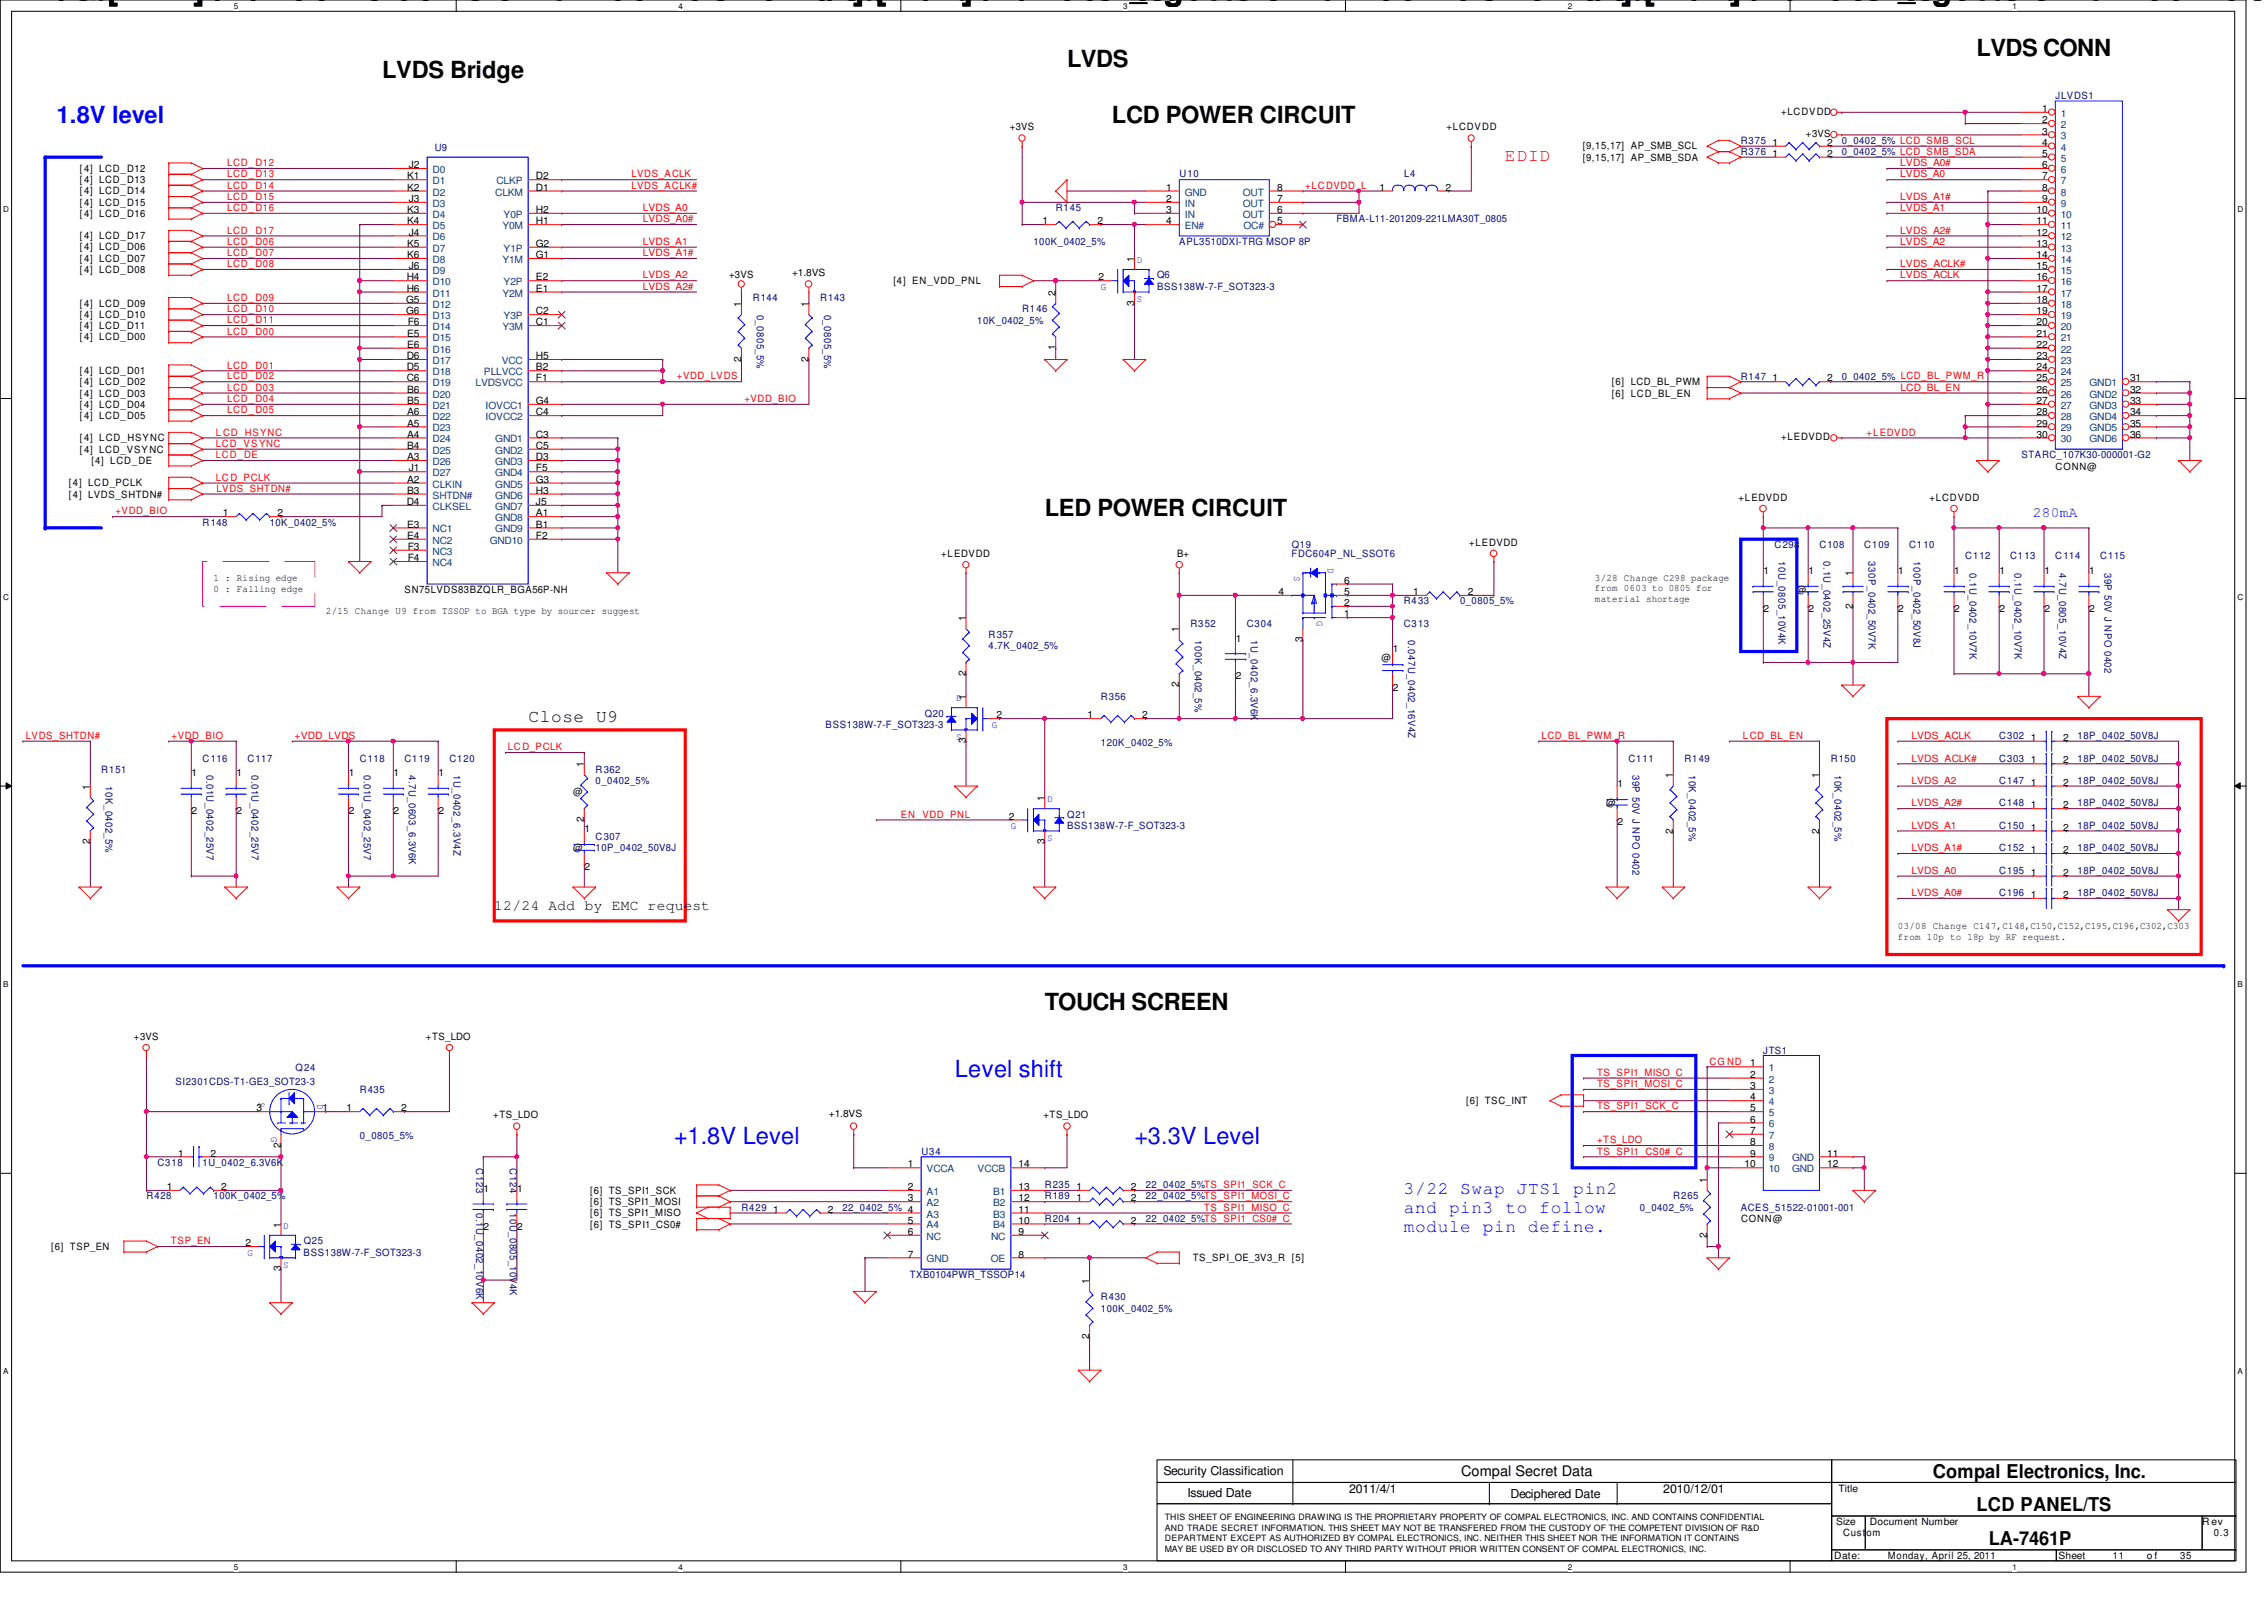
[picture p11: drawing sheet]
<svg xmlns="http://www.w3.org/2000/svg" width="297mm" height="210mm" viewBox="0 0 297 210" stroke-linecap="round" stroke-linejoin="round" font-family="sans-serif">
<defs><g id="words">
<g font-size="4.2">
<text x="4" y="0">Changed with the DEMO VERSION of CAD-KAS PDF-Editor (http://www.cadkas.com).</text>
<text x="104.8" y="0">Changed with the DEMO VERSION of CAD-KAS PDF-Editor (http://www.cadkas.com).</text>
<text x="205.6" y="0">Changed with the DEMO VERSION of CAD-KAS</text>
</g>
<g font-size="3.1">
<text x="50.1" y="10.2">LVDS Bridge</text>
<text x="140" y="8.8">LVDS</text>
<text x="259.3" y="7.3">LVDS CONN</text>
<text x="145.9" y="16.1">LCD POWER CIRCUIT</text>
<text x="137.1" y="67.7">LED POWER CIRCUIT</text>
<text x="137.1" y="132.5">TOUCH SCREEN</text>
</g>
<g font-size="3.1" fill="#00f">
<text x="7.4" y="16.1">1.8V level</text>
<text x="125.3" y="141.3">Level shift</text>
<text x="88.4" y="150.1">+1.8V Level</text>
<text x="148.8" y="150.1">+3.3V Level</text>
</g>
<g font-size="2.5">
<text x="253.6" y="193.8">Compal Electronics, Inc.</text>
<text x="259.3" y="198.3">LCD PANEL/TS</text>
<text x="260.9" y="202.7">LA-7461P</text>
</g>
<text font-size="2.3" fill="#f00" x="197.4" y="21.1">EDID</text>
<text font-size="2.3" x="69.3" y="94.7">Close U9</text>
<g font-size="2.3" fill="#00f">
<text x="184.2" y="156.6">3/22 Swap JTS1 pin2</text>
<text x="184.2" y="159.1">and pin3 to follow</text>
<text x="184.2" y="161.7">module pin define.</text>
</g>
<text font-size="1.9" fill="#00f" x="266.7" y="67.8">280mA</text>
<g font-size="1.9">
<text x="64.9" y="119.3">12/24 Add by EMC request</text>
<text x="191.7" y="193.7">Compal Secret Data</text>
</g>
<g font-size="1.6">
<text x="152.7" y="193.5">Security Classification</text>
<text x="155.8" y="196.3">Issued Date</text>
<text x="177" y="195.9">2011/4/1</text>
<text x="198.2" y="196.5">Deciphered Date</text>
<text x="218.2" y="195.9">2010/12/01</text>
</g>
<g font-size="1.3">
<text x="132.5" y="17.1">+3VS</text>
<text x="189.8" y="17.1">+LCDVDD</text>
<text x="233.7" y="15">+LCDVDD</text>
<text x="236.9" y="18">+3VS</text>
<text x="267.9" y="14.7">1</text>
<text x="267.9" y="16.2">2</text>
<text x="267.9" y="17.7">3</text>
<text x="10.5" y="22.6">[4] LCD_D12</text>
<text x="53.4" y="23.5">K1</text>
<text x="53.6" y="22.1">J2</text>
<text x="70.3" y="23.5">D2</text>
<text x="207.7" y="21.1">[9,15,17] AP_SMB_SDA</text>
<text x="207.7" y="19.6">[9,15,17] AP_SMB_SCL</text>
<text x="232.5" y="20.6">1</text>
<text x="232.5" y="19.1">1</text>
<text x="239.7" y="20.6">2</text>
<text x="239.7" y="19.1">2</text>
<text x="267.9" y="19.1">4</text>
<text x="267.9" y="20.6">5</text>
<text x="267.9" y="22.1">6</text>
<text x="267.9" y="23.5">7</text>
<text x="10.5" y="24">[4] LCD_D13</text>
<text x="10.5" y="25.5">[4] LCD_D14</text>
<text x="10.5" y="27">[4] LCD_D15</text>
<text x="10.5" y="28.4">[4] LCD_D16</text>
<text x="53.4" y="25">K2</text>
<text x="53.4" y="27.9">K3</text>
<text x="53.4" y="29.4">K4</text>
<text x="53.6" y="26.5">J3</text>
<text x="70.3" y="25">D1</text>
<text x="70.3" y="27.9">H2</text>
<text x="70.3" y="29.4">H1</text>
<text x="136.8" y="29.4">1</text>
<text x="144" y="29.4">2</text>
<text x="153" y="25">1</text>
<text x="153" y="26.5">2</text>
<text x="153" y="27.9">3</text>
<text x="153" y="29.4">4</text>
<text x="167.6" y="29.4">5</text>
<text x="167.6" y="27.9">6</text>
<text x="167.6" y="25">8</text>
<text x="167.6" y="26.5">7</text>
<text x="181" y="25">1</text>
<text x="189.6" y="25">2</text>
<text x="267.2" y="27.9">10</text>
<text x="267.2" y="29.4">11</text>
<text x="267.9" y="25">8</text>
<text x="267.9" y="26.5">9</text>
<text x="10.5" y="31.4">[4] LCD_D17</text>
<text x="10.5" y="32.9">[4] LCD_D06</text>
<text x="10.5" y="34.3">[4] LCD_D07</text>
<text x="10.5" y="35.8">[4] LCD_D08</text>
<text x="53.4" y="32.4">K5</text>
<text x="53.4" y="33.9">K6</text>
<text x="53.6" y="30.9">J4</text>
<text x="53.6" y="35.3">J6</text>
<text x="70.3" y="32.4">G2</text>
<text x="70.3" y="33.9">G1</text>
<text x="148.8" y="34.3" transform="rotate(-90 148.8 34.3)">1</text>
<text x="267.2" y="30.9">12</text>
<text x="267.2" y="32.4">13</text>
<text x="267.2" y="33.9">14</text>
<text x="267.2" y="35.3">15</text>
<text x="10.5" y="40.2">[4] LCD_D09</text>
<text x="10.5" y="41.7">[4] LCD_D10</text>
<text x="53.3" y="39.8">G5</text>
<text x="53.3" y="41.2">G6</text>
<text x="53.4" y="36.8">H4</text>
<text x="53.4" y="38.3">H6</text>
<text x="70.3" y="36.8">E2</text>
<text x="70.3" y="38.3">E1</text>
<text x="70.3" y="41.2">C2</text>
<text x="95.7" y="36.5">+3VS</text>
<text x="97.2" y="40.3" transform="rotate(-90 97.2 40.3)">1</text>
<text x="103.9" y="36.2">+1.8VS</text>
<text x="106.1" y="40.3" transform="rotate(-90 106.1 40.3)">1</text>
<text x="117.2" y="37.3">[4] EN_VDD_PNL</text>
<text x="138.5" y="38.8" transform="rotate(-90 138.5 38.8)">2</text>
<text x="144.1" y="36.8">2</text>
<text x="148.8" y="40.1" transform="rotate(-90 148.8 40.1)">3</text>
<text x="267.2" y="36.8">16</text>
<text x="267.2" y="38.3">17</text>
<text x="267.2" y="39.8">18</text>
<text x="267.2" y="41.2">19</text>
<text x="10.5" y="43.2">[4] LCD_D11</text>
<text x="10.5" y="44.7">[4] LCD_D00</text>
<text x="53.4" y="47.1">D6</text>
<text x="53.4" y="44.2">E5</text>
<text x="53.4" y="45.6">E6</text>
<text x="53.5" y="42.7">F6</text>
<text x="70.3" y="42.7">C1</text>
<text x="70.3" y="47.1">H5</text>
<text x="97.2" y="47.5" transform="rotate(-90 97.2 47.5)">2</text>
<text x="106.1" y="47.5" transform="rotate(-90 106.1 47.5)">2</text>
<text x="138.5" y="46" transform="rotate(-90 138.5 46)">1</text>
<text x="267.2" y="42.7">20</text>
<text x="267.2" y="44.2">21</text>
<text x="267.2" y="45.6">22</text>
<text x="267.2" y="47.1">23</text>
<text x="10.5" y="49.1">[4] LCD_D01</text>
<text x="10.5" y="50.5">[4] LCD_D02</text>
<text x="10.5" y="52">[4] LCD_D03</text>
<text x="10.5" y="53.5">[4] LCD_D04</text>
<text x="53.4" y="48.6">D5</text>
<text x="53.4" y="50">C6</text>
<text x="53.4" y="51.5">B6</text>
<text x="53.4" y="53">B5</text>
<text x="70.3" y="48.6">B2</text>
<text x="70.3" y="50">F1</text>
<text x="70.3" y="53">G4</text>
<text x="211.5" y="52">[6] LCD_BL_EN</text>
<text x="211.5" y="50.5">[6] LCD_BL_PWM</text>
<text x="232.5" y="50">1</text>
<text x="239.7" y="50">2</text>
<text x="267.2" y="48.6">24</text>
<text x="267.2" y="50">25</text>
<text x="267.2" y="51.5">26</text>
<text x="267.2" y="53">27</text>
<text x="279.5" y="50">31</text>
<text x="279.5" y="51.5">32</text>
<text x="279.5" y="53">33</text>
<text x="10.5" y="59.4">[4] LCD_VSYNC</text>
<text x="10.5" y="57.9">[4] LCD_HSYNC</text>
<text x="10.5" y="54.9">[4] LCD_D05</text>
<text x="53.4" y="54.5">A6</text>
<text x="53.4" y="56">A5</text>
<text x="53.4" y="57.4">A4</text>
<text x="53.4" y="58.9">B4</text>
<text x="70.3" y="54.5">C4</text>
<text x="70.3" y="57.4">C3</text>
<text x="70.3" y="58.9">C5</text>
<text x="233.7" y="57.8">+LEDVDD</text>
<text x="267.2" y="54.5">28</text>
<text x="267.2" y="56">29</text>
<text x="267.2" y="57.4">30</text>
<text x="279.5" y="54.5">34</text>
<text x="279.5" y="56">35</text>
<text x="279.5" y="57.4">36</text>
<text x="9" y="65.3">[4] LVDS_SHTDN#</text>
<text x="9" y="63.8">[4] LCD_PCLK</text>
<text x="12" y="60.9">[4] LCD_DE</text>
<text x="53.4" y="60.4">A3</text>
<text x="53.4" y="63.3">A2</text>
<text x="53.4" y="64.8">B3</text>
<text x="53.6" y="61.8">J1</text>
<text x="70.3" y="60.4">D3</text>
<text x="70.3" y="61.8">F5</text>
<text x="70.3" y="63.3">G3</text>
<text x="70.3" y="64.8">H3</text>
<text x="228.1" y="65.7">+LEDVDD</text>
<text x="253.1" y="65.7">+LCDVDD</text>
<text x="269.7" y="61.6">CONN@</text>
<text x="29.2" y="67.7">1</text>
<text x="36.4" y="67.7">2</text>
<text x="53.4" y="66.3">D4</text>
<text x="53.4" y="69.2">E3</text>
<text x="53.4" y="70.7">E4</text>
<text x="70.3" y="66.3">J5</text>
<text x="70.3" y="67.7">A1</text>
<text x="70.3" y="69.2">B1</text>
<text x="70.3" y="70.7">F2</text>
<text x="192.7" y="71.6">+LEDVDD</text>
<text x="28" y="76.2">1 : Rising edge</text>
<text x="28" y="77.7">0 : Falling edge</text>
<text x="53.1" y="77.8">SN75LVDS83BZQLR_BGA56P-NH</text>
<text x="53.5" y="72.1">F3</text>
<text x="53.5" y="73.6">F4</text>
<text x="123.5" y="73.1">+LEDVDD</text>
<text x="154.4" y="73.1">B+</text>
<text x="176.4" y="76.6">6</text>
<text x="209.3" y="76.2">3/28 Change C298 package</text>
<text x="209.3" y="77.6">from 0603 to 0805 for</text>
<text x="231.4" y="75.3">1</text>
<text x="235.8" y="77.8">@</text>
<text x="237.3" y="75.3">1</text>
<text x="243.1" y="75.6" transform="rotate(-90 243.1 75.6)">1</text>
<text x="249" y="75.3">1</text>
<text x="256.4" y="75.3">1</text>
<text x="262.3" y="75.3">1</text>
<text x="268.2" y="75.3">1</text>
<text x="274.1" y="75.3">1</text>
<text x="42.8" y="80.6">2/15 Change U9 from TSSOP to BGA type by sourcer suggest</text>
<text x="126.7" y="81.5" transform="rotate(-90 126.7 81.5)">1</text>
<text x="154.7" y="83" transform="rotate(-90 154.7 83)">1</text>
<text x="167.7" y="78.1">4</text>
<text x="176.4" y="79.5">2</text>
<text x="176.4" y="78.1">5</text>
<text x="176.4" y="81">1</text>
<text x="185.4" y="78.1">1</text>
<text x="192.6" y="78.1">2</text>
<text x="209.3" y="79">material shortage</text>
<text x="231.4" y="80.3">2</text>
<text x="237.3" y="80.3">2</text>
<text x="243.1" y="79.9" transform="rotate(-90 243.1 79.9)">2</text>
<text x="249" y="80.3">2</text>
<text x="256.4" y="80.3">2</text>
<text x="262.3" y="80.3">2</text>
<text x="268.2" y="80.3">2</text>
<text x="274.1" y="80.3">2</text>
<text x="126.7" y="88.7" transform="rotate(-90 126.7 88.7)">2</text>
<text x="162.1" y="84.2">1</text>
<text x="162.1" y="89.1">2</text>
<text x="170.9" y="84.3" transform="rotate(-90 170.9 84.3)">3</text>
<text x="181.3" y="86.7">@</text>
<text x="182.7" y="85.6">1</text>
<text x="126.7" y="91.8" transform="rotate(-90 126.7 91.8)">1</text>
<text x="130.7" y="94.2">2</text>
<text x="142.7" y="94.2">1</text>
<text x="149.9" y="94.2">2</text>
<text x="154.7" y="90.2" transform="rotate(-90 154.7 90.2)">2</text>
<text x="182.7" y="90.6">2</text>
<text x="25.1" y="101.8">1</text>
<text x="31" y="101.8">1</text>
<text x="45.8" y="101.8">1</text>
<text x="51.6" y="101.8">1</text>
<text x="57.5" y="101.8">1</text>
<text x="76.6" y="100.6" transform="rotate(-90 76.6 100.6)">1</text>
<text x="126.7" y="97.5" transform="rotate(-90 126.7 97.5)">3</text>
<text x="266.4" y="100.2">1</text>
<text x="266.4" y="97.2">1</text>
<text x="270.7" y="100.2">2</text>
<text x="270.7" y="97.2">2</text>
<text x="11.8" y="103.6" transform="rotate(-90 11.8 103.6)">1</text>
<text x="25.1" y="106.8">2</text>
<text x="31" y="106.8">2</text>
<text x="45.8" y="106.8">2</text>
<text x="51.6" y="106.8">2</text>
<text x="57.5" y="106.8">2</text>
<text x="75.2" y="104.3">@</text>
<text x="76.6" y="107.9" transform="rotate(-90 76.6 107.9)">2</text>
<text x="132.4" y="107.5">2</text>
<text x="137" y="105.1" transform="rotate(-90 137 105.1)">1</text>
<text x="210.7" y="105.8">@</text>
<text x="212.2" y="103.3">1</text>
<text x="219.5" y="102.1" transform="rotate(-90 219.5 102.1)">1</text>
<text x="238.7" y="102.1" transform="rotate(-90 238.7 102.1)">1</text>
<text x="266.4" y="106">1</text>
<text x="266.4" y="103.1">1</text>
<text x="270.7" y="106">2</text>
<text x="270.7" y="103.1">2</text>
<text x="11.8" y="110.8" transform="rotate(-90 11.8 110.8)">2</text>
<text x="75.2" y="111.7">@</text>
<text x="76.7" y="109.2">1</text>
<text x="137" y="110.8" transform="rotate(-90 137 110.8)">3</text>
<text x="212.2" y="108.3">2</text>
<text x="219.5" y="109.3" transform="rotate(-90 219.5 109.3)">2</text>
<text x="238.7" y="109.3" transform="rotate(-90 238.7 109.3)">2</text>
<text x="266.4" y="109">1</text>
<text x="266.4" y="111.9">1</text>
<text x="270.7" y="109">2</text>
<text x="270.7" y="111.9">2</text>
<text x="76.7" y="114.2">2</text>
<text x="266.4" y="114.9">1</text>
<text x="266.4" y="117.8">1</text>
<text x="270.7" y="114.9">2</text>
<text x="270.7" y="117.8">2</text>
<text x="249" y="121.9">03/08 Change C147,C148,C150,C152,C195,C196,C302,C303</text>
<text x="249" y="123.3">from 10p to 18p by RF request.</text>
<text x="17.6" y="136.4">+3VS</text>
<text x="55.9" y="136.4">+TS_LDO</text>
<text x="229.6" y="139.9">1</text>
<text x="229.6" y="141.4">2</text>
<text x="229.6" y="142.9">3</text>
<text x="33.7" y="145.8">3</text>
<text x="42.3" y="145.8">1</text>
<text x="45.5" y="145.8">1</text>
<text x="52.6" y="145.8">2</text>
<text x="64.7" y="146.7">+TS_LDO</text>
<text x="108.8" y="146.6">+1.8VS</text>
<text x="136.9" y="146.7">+TS_LDO</text>
<text x="192.4" y="144.8">[6] TSC_INT</text>
<text x="229.6" y="144.4">4</text>
<text x="229.6" y="145.8">5</text>
<text x="229.6" y="147.3">6</text>
<text x="229.6" y="148.8">7</text>
<text x="23.4" y="151.7">1</text>
<text x="27.6" y="151.7">2</text>
<text x="36.8" y="150.6" transform="rotate(-90 36.8 150.6)">2</text>
<text x="119.1" y="153.2">1</text>
<text x="133.6" y="153.2">14</text>
<text x="223.9" y="155.2" transform="rotate(-90 223.9 155.2)">1</text>
<text x="228.9" y="153.2">10</text>
<text x="229.6" y="150.2">8</text>
<text x="229.6" y="151.7">9</text>
<text x="239.7" y="151.7">11</text>
<text x="239.7" y="153.2">12</text>
<text x="21.9" y="156.1">1</text>
<text x="29" y="156.1">2</text>
<text x="36.8" y="161" transform="rotate(-90 36.8 161)">1</text>
<text x="63.5" y="156.3">1</text>
<text x="63.5" y="161.3">2</text>
<text x="67.9" y="156.3">1</text>
<text x="67.9" y="161.3">2</text>
<text x="77.4" y="156.6">[6] TS_SPI1_SCK</text>
<text x="77.4" y="161">[6] TS_SPI1_CS0#</text>
<text x="77.4" y="158.1">[6] TS_SPI1_MOSI</text>
<text x="77.4" y="159.6">[6] TS_SPI1_MISO</text>
<text x="101.4" y="159.1">1</text>
<text x="108.6" y="159.1">2</text>
<text x="119.1" y="156.1">2</text>
<text x="119.1" y="157.6">3</text>
<text x="119.1" y="160.5">5</text>
<text x="133.6" y="156.1">13</text>
<text x="133.6" y="157.6">12</text>
<text x="133.6" y="159.1">11</text>
<text x="133.6" y="160.5">10</text>
<text x="141.2" y="156.1">1</text>
<text x="141.2" y="157.6">1</text>
<text x="141.2" y="160.5">1</text>
<text x="148.4" y="156.1">2</text>
<text x="148.4" y="157.6">2</text>
<text x="148.4" y="160.5">2</text>
<text x="228.4" y="160.3">CONN@</text>
<text x="6.7" y="164">[6] TSP_EN</text>
<text x="32.2" y="163.5">2</text>
<text x="36.8" y="166.8" transform="rotate(-90 36.8 166.8)">3</text>
<text x="119.1" y="165">7</text>
<text x="119.1" y="162">6</text>
<text x="133.6" y="165">8</text>
<text x="133.6" y="162">9</text>
<text x="156.5" y="165.4">TS_SPI_OE_3V3_R</text>
<text x="169.5" y="165.4">[5]</text>
<text x="223.9" y="162.3" transform="rotate(-90 223.9 162.3)">2</text>
<text x="142.9" y="168.4" transform="rotate(-90 142.9 168.4)">1</text>
<text x="142.9" y="175.6" transform="rotate(-90 142.9 175.6)">2</text>
<text x="241.2" y="195.8">Title</text>
<text x="240.9" y="200.1">Size</text>
<text x="241.8" y="201.5">Custom</text>
<text x="245.3" y="200.1">Document Number</text>
<text x="288.9" y="200.1">R ev</text>
<text x="290.4" y="201.5">0.3</text>
<text x="240.7" y="204.5">Date:</text>
<text x="247.7" y="204.5">Monday, April 25, 2011</text>
<text x="270.1" y="204.5">Sheet</text>
<text x="277.2" y="204.5">11</text>
<text x="281.7" y="204.5">o f</text>
<text x="286" y="204.5">35</text>
</g>
<g font-size="1.3" fill="#000080">
<text x="269.7" y="13">JLVDS1</text>
<text x="57.1" y="19.8">U9</text>
<text x="154.8" y="23.3">U10</text>
<text x="184.2" y="23.3">L4</text>
<text x="228.4" y="20.4">R376</text>
<text x="228.4" y="18.9">R375</text>
<text x="241.6" y="20.4">0_0402_5% LCD_SMB_SDA</text>
<text x="241.6" y="18.9">0_0402_5% LCD_SMB_SCL</text>
<text x="138.5" y="27.7">R145</text>
<text x="175.3" y="29.2">FBMA-L11-201209-221LMA30T_0805</text>
<text x="135.6" y="32.1">100K_0402_5%</text>
<text x="154.7" y="32.1">APL3510DXI-TRG MSOP 8P</text>
<text x="98.8" y="39.5">R144</text>
<text x="99.3" y="41.3" transform="rotate(90 99.3 41.3)">0_0805_5%</text>
<text x="107.6" y="39.5">R143</text>
<text x="108.1" y="41.3" transform="rotate(90 108.1 41.3)">0_0805_5%</text>
<text x="134.1" y="41">R146</text>
<text x="151.8" y="36.5">Q6</text>
<text x="151.8" y="38">BSS138W-7-F_SOT323-3</text>
<text x="128.2" y="42.5">10K_0402_5%</text>
<text x="228.4" y="49.8">R147</text>
<text x="241.6" y="49.8">0_0402_5% LCD_BL_PWM_R</text>
<text x="265.2" y="60.1">STARC_107K30-000001-G2</text>
<text x="26.6" y="69">R148</text>
<text x="35.4" y="69">10K_0402_5%</text>
<text x="169.5" y="71.9">Q19</text>
<text x="232.8" y="71.9">C298</text>
<text x="238.7" y="71.9">C108</text>
<text x="244.6" y="71.9">C109</text>
<text x="250.5" y="71.9">C110</text>
<text x="169.5" y="73.1">FDC604P_NL_SSOT6</text>
<text x="233.3" y="73.7" transform="rotate(90 233.3 73.7)">10U_0805_10V4K</text>
<text x="239.3" y="73.7" transform="rotate(90 239.3 73.7)">0.1U_0402_25V4Z</text>
<text x="245.1" y="73.7" transform="rotate(90 245.1 73.7)">330P_0402_50V7K</text>
<text x="251" y="73.7" transform="rotate(90 251 73.7)">100P_0402_50V8J</text>
<text x="257.8" y="73.4">C112</text>
<text x="258.4" y="75.1" transform="rotate(90 258.4 75.1)">0.1U_0402_10V7K</text>
<text x="263.7" y="73.4">C113</text>
<text x="264.3" y="75.1" transform="rotate(90 264.3 75.1)">0.1U_0402_10V7K</text>
<text x="269.7" y="73.4">C114</text>
<text x="270.2" y="75.1" transform="rotate(90 270.2 75.1)">4.7U_0805_10V4Z</text>
<text x="275.5" y="73.4">C115</text>
<text x="276.1" y="75.1" transform="rotate(90 276.1 75.1)">39P 50V J NPO 0402</text>
<text x="129.7" y="83.7">R357</text>
<text x="156.2" y="82.2">R352</text>
<text x="156.8" y="84" transform="rotate(90 156.8 84)">100K_0402_5%</text>
<text x="163.6" y="82.2">C304</text>
<text x="164.1" y="84" transform="rotate(90 164.1 84)">1U_0402_6.3V6K</text>
<text x="184.2" y="79.3">R433</text>
<text x="184.2" y="82.2">C313</text>
<text x="184.7" y="84" transform="rotate(90 184.7 84)">0.047U_0402_16V4Z</text>
<text x="191.6" y="79.3">0_0805_5%</text>
<text x="129.7" y="85.2">4.7K_0402_5%</text>
<text x="108.3" y="95.5">BSS138W-7-F_SOT323-3</text>
<text x="121.3" y="94">Q20</text>
<text x="144.4" y="91.8">R356</text>
<text x="13.3" y="101.4">R151</text>
<text x="26.6" y="99.9">C116</text>
<text x="27.1" y="101.6" transform="rotate(90 27.1 101.6)">0.01U_0402_25V7</text>
<text x="32.5" y="99.9">C117</text>
<text x="33" y="101.6" transform="rotate(90 33 101.6)">0.01U_0402_25V7</text>
<text x="47.2" y="99.9">C118</text>
<text x="47.7" y="101.6" transform="rotate(90 47.7 101.6)">0.01U_0402_25V7</text>
<text x="53.1" y="99.9">C119</text>
<text x="53.6" y="101.6" transform="rotate(90 53.6 101.6)">4.7U_0603_6.3V6K</text>
<text x="59" y="99.9">C120</text>
<text x="59.5" y="101.6" transform="rotate(90 59.5 101.6)">1U_0402_6.3V4Z</text>
<text x="78.1" y="101.4">R362</text>
<text x="144.4" y="97.8">120K_0402_5%</text>
<text x="213.7" y="99.9">C111</text>
<text x="214.2" y="101.6" transform="rotate(90 214.2 101.6)">39P 50V J NPO 0402</text>
<text x="221" y="99.9">R149</text>
<text x="221.6" y="101.6" transform="rotate(90 221.6 101.6)">10K_0402_5%</text>
<text x="240.2" y="99.9">R150</text>
<text x="240.7" y="101.6" transform="rotate(90 240.7 101.6)">10K_0402_5%</text>
<text x="262.3" y="99.9">C303</text>
<text x="262.3" y="96.9">C302</text>
<text x="272.6" y="99.9">18P_0402_50V8J</text>
<text x="272.6" y="96.9">18P_0402_50V8J</text>
<text x="13.8" y="103.1" transform="rotate(90 13.8 103.1)">10K_0402_5%</text>
<text x="78.1" y="102.8">0_0402_5%</text>
<text x="140" y="107.3">Q21</text>
<text x="262.3" y="105.8">C148</text>
<text x="262.3" y="102.8">C147</text>
<text x="272.6" y="105.8">18P_0402_50V8J</text>
<text x="272.6" y="102.8">18P_0402_50V8J</text>
<text x="78.1" y="110.2">C307</text>
<text x="78.1" y="111.7">10P_0402_50V8J</text>
<text x="140" y="108.8">BSS138W-7-F_SOT323-3</text>
<text x="262.3" y="108.8">C150</text>
<text x="262.3" y="111.7">C152</text>
<text x="272.6" y="108.8">18P_0402_50V8J</text>
<text x="272.6" y="111.7">18P_0402_50V8J</text>
<text x="262.3" y="114.6">C195</text>
<text x="262.3" y="117.6">C196</text>
<text x="272.6" y="114.6">18P_0402_50V8J</text>
<text x="272.6" y="117.6">18P_0402_50V8J</text>
<text x="23" y="142.3">SI2301CDS-T1-GE3_SOT23-3</text>
<text x="38.8" y="140.5">Q24</text>
<text x="47.2" y="143.3">R435</text>
<text x="231.3" y="138.2">JTS1</text>
<text x="47.2" y="149.4">0_0805_5%</text>
<text x="20.7" y="153">C318</text>
<text x="26.6" y="153">1U_0402_6.3V6K</text>
<text x="62.5" y="153.2" transform="rotate(90 62.5 153.2)">C123</text>
<text x="66.9" y="153.2" transform="rotate(90 66.9 153.2)">C124</text>
<text x="120.9" y="151.5">U34</text>
<text x="137.1" y="155.9">R235</text>
<text x="150.3" y="155.9">22_0402_5%TS_SPI1_SCK_C</text>
<text x="19.2" y="157.4">R428</text>
<text x="28" y="157.4">100K_0402_5%</text>
<text x="62.5" y="159.1" transform="rotate(90 62.5 159.1)">0.1U_0402_10V6K</text>
<text x="66.9" y="159.1" transform="rotate(90 66.9 159.1)">10U_0805_10V4K</text>
<text x="97.3" y="158.8">R429</text>
<text x="110.5" y="158.8">22_0402_5% 4</text>
<text x="137.1" y="157.4">R189</text>
<text x="137.1" y="160.3">R204</text>
<text x="150.3" y="157.4">22_0402_5%TS_SPI1_MOSI_C</text>
<text x="150.3" y="160.3">22_0402_5%TS_SPI1_CS0#_C</text>
<text x="215.1" y="158.8">0_0402_5%</text>
<text x="219.5" y="157.4">R265</text>
<text x="228.4" y="158.8">ACES_51522-01001-001</text>
<text x="39.8" y="164.7">BSS138W-7-F_SOT323-3</text>
<text x="39.9" y="163.2">Q25</text>
<text x="119.4" y="167.7">TXB0104PWR_TSSOP14</text>
<text x="144.4" y="170.6">R430</text>
<text x="144.4" y="172.1">100K_0402_5%</text>
</g>
<g font-size="1.3" fill="#004080">
<text x="270.4" y="15.3">1</text>
<text x="270.4" y="16.8">2</text>
<text x="56.8" y="22.7">D0</text>
<text x="270.4" y="18.3">3</text>
<text x="270.4" y="19.8">4</text>
<text x="270.4" y="21.2">5</text>
<text x="270.4" y="22.7">6</text>
<text x="56.8" y="24.2">D1</text>
<text x="56.8" y="25.7">D2</text>
<text x="56.8" y="27.1">D3</text>
<text x="56.8" y="28.6">D4</text>
<text x="65" y="25.7">CLKM</text>
<text x="65.1" y="24.2">CLKP</text>
<text x="66.1" y="28.6">Y0P</text>
<text x="155.4" y="25.7">GND</text>
<text x="155.4" y="27.1">IN</text>
<text x="155.4" y="28.6">IN</text>
<text x="163.1" y="28.6">OUT</text>
<text x="163.1" y="25.7">OUT</text>
<text x="163.1" y="27.1">OUT</text>
<text x="270.4" y="24.2">7</text>
<text x="270.4" y="25.7">8</text>
<text x="270.4" y="27.1">9</text>
<text x="270.4" y="28.6">10</text>
<text x="56.8" y="30.1">D5</text>
<text x="56.8" y="31.5">D6</text>
<text x="56.8" y="33">D7</text>
<text x="56.8" y="34.5">D8</text>
<text x="56.8" y="35.9">D9</text>
<text x="65.9" y="30.1">Y0M</text>
<text x="65.9" y="34.5">Y1M</text>
<text x="66.1" y="33">Y1P</text>
<text x="155.4" y="30.1">EN#</text>
<text x="163.1" y="30.1">OC#</text>
<text x="270.4" y="30.1">11</text>
<text x="270.4" y="31.5">12</text>
<text x="270.4" y="33">13</text>
<text x="270.4" y="34.5">14</text>
<text x="270.4" y="35.9">15</text>
<text x="56.8" y="37.4">D10</text>
<text x="56.8" y="38.9">D11</text>
<text x="56.8" y="40.4">D12</text>
<text x="56.8" y="41.9">D13</text>
<text x="65.9" y="38.9">Y2M</text>
<text x="66.1" y="37.4">Y2P</text>
<text x="66.1" y="41.9">Y3P</text>
<text x="270.4" y="37.4">16</text>
<text x="270.4" y="38.9">17</text>
<text x="270.4" y="40.4">18</text>
<text x="270.4" y="41.9">19</text>
<text x="56.8" y="43.3">D14</text>
<text x="56.8" y="44.8">D15</text>
<text x="56.8" y="46.3">D16</text>
<text x="56.8" y="47.8">D17</text>
<text x="65.8" y="47.8">VCC</text>
<text x="65.9" y="43.3">Y3M</text>
<text x="270.4" y="43.3">20</text>
<text x="270.4" y="44.8">21</text>
<text x="270.4" y="46.3">22</text>
<text x="270.4" y="47.8">23</text>
<text x="56.8" y="49.2">D18</text>
<text x="56.8" y="50.7">D19</text>
<text x="56.8" y="52.2">D20</text>
<text x="56.8" y="53.6">D21</text>
<text x="62.4" y="50.7">LVDSVCC</text>
<text x="63.5" y="49.2">PLLVCC</text>
<text x="63.7" y="53.6">IOVCC1</text>
<text x="270.4" y="49.2">24</text>
<text x="270.4" y="50.7">25</text>
<text x="270.4" y="52.2">26</text>
<text x="270.4" y="53.6">27</text>
<text x="274.1" y="50.7">GND1</text>
<text x="274.1" y="52.2">GND2</text>
<text x="274.1" y="53.6">GND3</text>
<text x="56.8" y="55.1">D22</text>
<text x="56.8" y="56.6">D23</text>
<text x="56.8" y="58">D24</text>
<text x="56.8" y="59.5">D25</text>
<text x="63.7" y="55.1">IOVCC2</text>
<text x="65" y="58">GND1</text>
<text x="65" y="59.5">GND2</text>
<text x="270.4" y="55.1">28</text>
<text x="270.4" y="56.6">29</text>
<text x="270.4" y="58">30</text>
<text x="274.1" y="55.1">GND4</text>
<text x="274.1" y="56.6">GND5</text>
<text x="274.1" y="58">GND6</text>
<text x="56.8" y="61">D26</text>
<text x="56.8" y="64">CLKIN</text>
<text x="56.8" y="65.4">SHTDN#</text>
<text x="56.8" y="62.5">D27</text>
<text x="65" y="61">GND3</text>
<text x="65" y="62.5">GND4</text>
<text x="65" y="64">GND5</text>
<text x="65" y="65.4">GND6</text>
<text x="56.8" y="66.9">CLKSEL</text>
<text x="56.8" y="69.8">NC1</text>
<text x="56.8" y="71.3">NC2</text>
<text x="64.3" y="71.3">GND10</text>
<text x="65" y="66.9">GND7</text>
<text x="65" y="68.4">GND8</text>
<text x="65" y="69.8">GND9</text>
<text x="56.8" y="72.8">NC3</text>
<text x="56.8" y="74.3">NC4</text>
<text x="232.1" y="140.5">1</text>
<text x="232.1" y="142">2</text>
<text x="232.1" y="143.5">3</text>
<text x="232.1" y="145">4</text>
<text x="232.1" y="146.4">5</text>
<text x="232.1" y="147.9">6</text>
<text x="232.1" y="149.4">7</text>
<text x="121.6" y="153.8">VCCA</text>
<text x="128.3" y="153.8">VCCB</text>
<text x="232.1" y="150.9">8</text>
<text x="232.1" y="152.4">9</text>
<text x="232.1" y="153.8">10</text>
<text x="235.1" y="152.4">GND</text>
<text x="235.1" y="153.8">GND</text>
<text x="121.6" y="156.8">A1</text>
<text x="121.6" y="158.2">A2</text>
<text x="121.6" y="159.7">A3</text>
<text x="121.6" y="161.2">A4</text>
<text x="130.3" y="156.8">B1</text>
<text x="130.3" y="158.2">B2</text>
<text x="130.3" y="159.7">B3</text>
<text x="130.3" y="161.2">B4</text>
<text x="121.6" y="165.6">GND</text>
<text x="121.6" y="162.6">NC</text>
<text x="130" y="165.6">OE</text>
<text x="130" y="162.6">NC</text>
</g>
<g font-size="1.3" fill="#f00">
<text x="29.8" y="21.8">LCD_D12</text>
<text x="29.8" y="23.3">LCD_D13</text>
<text x="82.8" y="23.3">LVDS_ACLK</text>
<text x="249.3" y="21.8">LVDS_A0#</text>
<text x="249.3" y="23.3">LVDS_A0</text>
<text x="29.8" y="24.8">LCD_D14</text>
<text x="29.8" y="26.2">LCD_D15</text>
<text x="29.8" y="27.7">LCD_D16</text>
<text x="82.8" y="24.8">LVDS_ACLK#</text>
<text x="84.3" y="29.2">LVDS_A0#</text>
<text x="84.3" y="27.7">LVDS_A0</text>
<text x="171.2" y="24.8">+LCDVDD_L</text>
<text x="249.3" y="26.2">LVDS_A1#</text>
<text x="249.3" y="27.7">LVDS_A1</text>
<text x="29.8" y="30.6">LCD_D17</text>
<text x="29.8" y="32.1">LCD_D06</text>
<text x="29.8" y="35.1">LCD_D08</text>
<text x="29.8" y="33.6">LCD_D07</text>
<text x="84.3" y="32.1">LVDS_A1</text>
<text x="84.3" y="33.6">LVDS_A1#</text>
<text x="249.3" y="32.1">LVDS_A2</text>
<text x="249.3" y="35.1">LVDS_ACLK#</text>
<text x="249.3" y="30.6">LVDS_A2#</text>
<text x="29.8" y="39.5">LCD_D09</text>
<text x="29.8" y="41">LCD_D10</text>
<text x="84.3" y="36.5">LVDS_A2</text>
<text x="84.3" y="38">LVDS_A2#</text>
<text x="249.3" y="36.5">LVDS_ACLK</text>
<text x="29.8" y="42.4">LCD_D11</text>
<text x="29.8" y="43.9">LCD_D00</text>
<text x="29.8" y="48.3">LCD_D01</text>
<text x="29.8" y="51.3">LCD_D03</text>
<text x="29.8" y="49.8">LCD_D02</text>
<text x="29.8" y="52.7">LCD_D04</text>
<text x="88.8" y="49.8">+VDD_LVDS</text>
<text x="97.7" y="52.7">+VDD_BIO</text>
<text x="249.3" y="51.3">LCD_BL_EN</text>
<text x="28.3" y="57.1">L CD_HSYNC</text>
<text x="28.3" y="58.6">LCD_VS YNC</text>
<text x="29.8" y="54.2">LCD_D05</text>
<text x="244.9" y="57.1">+LEDVDD</text>
<text x="28.3" y="60.1">LCD_DE</text>
<text x="28.3" y="63.1">LCD_PCLK</text>
<text x="28.4" y="64.5">LVDS_SHTDN#</text>
<text x="15.2" y="67.5">+VDD_BIO</text>
<text x="3.4" y="96.9">LVDS_SHTDN#</text>
<text x="22.5" y="96.9">+VDD_BIO</text>
<text x="38.6" y="96.9">+VDD_LVDS</text>
<text x="66.6" y="98.4">LCD_PCLK</text>
<text x="202.3" y="96.9">LCD_BL_PWM_R</text>
<text x="228.7" y="96.9">LCD_BL_EN</text>
<text x="250.8" y="99.9">LVDS_ACLK#</text>
<text x="250.8" y="96.9">LVDS_ACLK</text>
<text x="118.2" y="107.3">EN_VDD_PNL</text>
<text x="250.8" y="105.8">LVDS_A2#</text>
<text x="250.8" y="102.8">LVDS_A2</text>
<text x="250.8" y="111.7">LVDS_A1#</text>
<text x="250.8" y="108.7">LVDS_A1</text>
<text x="250.8" y="117.6">LVDS_A0#</text>
<text x="250.8" y="114.6">LVDS_A0</text>
<text x="209.5" y="141.1">TS_SPI1_MISO_C</text>
<text x="209.5" y="142.6">TS_SPI1_MOSI_C</text>
<text x="224.3" y="139.7">CG ND</text>
<text x="209.5" y="145.5">TS_SPI1_SCK_C</text>
<text x="209.5" y="150">+TS_LDO</text>
<text x="209.5" y="151.5">TS_SPI1_CS0#_C</text>
<text x="158" y="158.8">TS_SPI1_MISO_C</text>
<text x="22.4" y="163.2">TSP_EN</text>
</g>
<g font-size="1.3" fill="#00f">
<text x="149.1" y="34.5">D</text>
<text x="144.4" y="38.1">G</text>
<text x="149.1" y="39.7">S</text>
<text x="169.8" y="75.6" transform="rotate(90 169.8 75.6)">S</text>
<text x="174.2" y="74.5" transform="rotate(90 174.2 74.5)">D</text>
<text x="172.8" y="81.5" transform="rotate(90 172.8 81.5)">G</text>
<text x="125.4" y="91.9">D</text>
<text x="130.1" y="95.5">G</text>
<text x="125.4" y="97.1">S</text>
<text x="137.4" y="105.2">D</text>
<text x="132.6" y="108.8">G</text>
<text x="137.4" y="110.4">S</text>
<text x="33.9" y="144.5" transform="rotate(90 33.9 144.5)">S</text>
<text x="35.6" y="149.2" transform="rotate(90 35.6 149.2)">G</text>
<text x="41.6" y="144.8" transform="rotate(90 41.6 144.8)">D</text>
<text x="37.2" y="161.2">D</text>
<text x="32.5" y="164.7">G</text>
<text x="37.2" y="166.4">S</text>
</g>
<g font-size="1.1">
<text x="30.7" y="1.1">5</text>
<text x="89" y="1.1">4</text>
<text x="147.4" y="1.1">3</text>
<text x="205.7" y="1.1">2</text>
<text x="264" y="1.1">1</text>
<text x=".4" y="27.9">D</text>
<text x="293.6" y="27.9">D</text>
<text x=".4" y="78.7">C</text>
<text x="293.6" y="78.7">C</text>
<text x=".4" y="129.5">B</text>
<text x="293.6" y="129.5">B</text>
<text x=".4" y="180.3">A</text>
<text x="293.6" y="180.3">A</text>
<text x="152.8" y="202.2">DEPARTMENT EXCEPT AS AUTHORIZED BY COMPAL ELECTRONICS, INC. NEITHER THIS SHEET NOR THE INFORMATION IT CONTAINS</text>
<text x="152.8" y="199.4">THIS SHEET OF ENGINEERING DRAWING IS THE PROPRIETARY PROPERTY OF COMPAL ELECTRONICS, INC. AND CONTAINS CONFIDENTIAL</text>
<text x="152.8" y="200.8">AND TRADE SECRET INFORMATION. THIS SHEET MAY NOT BE TRANSFERED FROM THE CUSTODY OF THE COMPETENT DIVISION OF R&amp;D</text>
<text x="152.8" y="203.6">MAY BE USED BY OR DISCLOSED TO ANY THIRD PARTY WITHOUT PRIOR WRITTEN CONSENT OF COMPAL ELECTRONICS, INC.</text>
<text x="30.7" y="205.9">5</text>
<text x="89" y="205.9">4</text>
<text x="147.4" y="205.9">3</text>
<text x="205.7" y="205.9">2</text>
<text x="264" y="205.9">1</text>
</g>
</g></defs>
<path d="M0 0h294.7v206.2h-294.7zM1.5 1.5h291.7v203.3h-291.7z" fill="none" stroke="#000" stroke-width=".13"/>
<g fill="#fff">
<path d="M30.7 .2h.6v1.2h-.6z"/>
<path d="M30.7 204.9h.6v1.2h-.6z"/>
</g>
<path d="M59.9 0v1.5M59.9 204.8v1.4" fill="none" stroke="#000" stroke-width=".13"/>
<g fill="#fff">
<path d="M89 .2h.6v1.2h-.6z"/>
<path d="M89 204.9h.6v1.2h-.6z"/>
</g>
<path d="M118.2 0v1.5M118.2 204.8v1.4" fill="none" stroke="#000" stroke-width=".13"/>
<g fill="#fff">
<path d="M147.4 .2h.6v1.2h-.6z"/>
<path d="M147.4 204.9h.6v1.2h-.6z"/>
</g>
<path d="M176.5 0v1.5M176.5 204.8v1.4" fill="none" stroke="#000" stroke-width=".13"/>
<g fill="#fff">
<path d="M205.7 .2h.6v1.2h-.6z"/>
<path d="M205.7 204.9h.6v1.2h-.6z"/>
</g>
<path d="M234.9 0v1.5M234.9 204.8v1.4" fill="none" stroke="#000" stroke-width=".13"/>
<g fill="#fff">
<path d="M264 .2h.6v1.2h-.6z"/>
<path d="M264 204.9h.6v1.2h-.6z"/>
<path d="M.4 26.9h.8v1.2h-.8z"/>
<path d="M293.6 26.9h.7v1.2h-.7z"/>
<path d="M.4 77.7h.8v1.2h-.8z"/>
<path d="M293.6 77.7h.7v1.2h-.7z"/>
</g>
<path d="M0 52.3h1.5M293.2 52.3h1.5" fill="none" stroke="#000" stroke-width=".13"/>
<g fill="#fff">
<path d="M.4 128.5h.7v1.2h-.7z"/>
<path d="M293.6 128.5h.7v1.2h-.7z"/>
</g>
<path d="M0 103.1h1.5M.8 102.7l.7 .4-.7 .4zM293.2 103.1l.7-.4v.8zM293.2 103.1h1.5" fill="none" stroke="#000" stroke-width=".13"/>
<path d="M.8 102.7l.7 .4-.7 .4zM293.2 103.1l.7-.4v.8z" fill="#000"/>
<g fill="#fff">
<path d="M.4 179.3h.7v1.2h-.7z"/>
<path d="M293.6 179.3h.7v1.2h-.7z"/>
</g>
<g fill="none" stroke="#000" stroke-width=".13">
<path d="M0 153.9h1.5M293.2 153.9h1.5M151.8 191.5h88.5v3h-88.5zM151.8 194.5h88.5v2.8h-88.5zM151.8 197.3h88.5v7.5h-88.5zM169.6 194.5h.1M169.6 197.3h.1M169.6 191.5v5.8M195.4 197.3h.1M195.4 194.5v2.8M212.2 197.3h.1M212.2 194.5v2.8"/>
<path d="M240.3 191.5h53.1v3h-53.1zM240.3 194.5h53.1v4.4h-53.1zM240.3 198.9h4.4v4.4h-4.4zM244.7 198.9h44.2v4.4h-44.2zM288.9 198.9h4.5v4.4h-4.5zM240.3 203.3h29.5v1.5h-29.5zM269.8 203.3h23.6v1.5h-23.6z"/>
</g>
<g fill="none" stroke="#800040" stroke-width=".13">
<path d="M134.1 19.2h.1M134.1 19.2v10.3M193 19.2h.1M193 19.2v5.9h-2.9M228.4 19.2h.1M228.4 19.2h4.4M240.2 19.2h.1M240.2 19.2h25M241.6 14.7h.1M241.6 17.7h.1M241.6 14.7h23.6M241.6 17.7h23.6"/>
<path d="M257.8 16.2h.1M257.8 14.7h.1M257.8 14.7v1.5M257.8 16.2h7.4M26.6 30.9h.1M26.6 32.4h.1M26.6 35.3h.1M26.6 33.9h.1M26.6 39.8h.1M26.6 22.1h.1M26.6 23.6h.1M26.6 25.1h.1"/>
<path d="M26.6 26.5h.1M26.6 28h.1M26.6 26.5h25M26.6 25.1h25M26.6 28h25M26.6 32.4h25M26.6 35.3h25M26.6 22.1h25M26.6 23.6h25M26.6 30.9h25M26.6 39.8h25M26.6 33.9h25"/>
<path d="M47.2 29.5h.1M47.2 36.8h.1M47.2 38.3h.1M47.2 36.8h4.4M47.2 29.5h4.4M47.2 38.3h4.4M47.2 29.5v44.2M73.7 23.6h.1M73.7 25.1h.1M73.7 36.8h.1M73.7 32.4h.1M73.7 38.3h.1"/>
<path d="M73.7 33.9h.1M73.7 29.5h.1M73.7 28h.1M73.7 25.1h17.7M73.7 28h17.7M73.7 36.8h17.7M73.7 29.5h17.7M73.7 32.4h17.7M73.7 23.6h17.7M73.7 33.9h17.7M73.7 38.3h17.7M97.3 38.3h.1"/>
<path d="M97.3 38.3v1.5M106.1 39.8h.1M106.1 38.3v1.5M134.1 26.5h.1M134.1 29.5h.1M134.1 26.5h16.2M134.1 29.5h3M135.6 36.8h.1M135.6 36.8h8.8M138.5 36.8h.1M138.5 36.8v1.5M140 25.1h.1"/>
<path d="M140 25.1h10.3M144.4 29.5h.1M144.4 29.5h5.9M148.8 28h.1M148.8 26.5h.1M148.8 29.5h.1M148.8 39.8h.1M148.8 28h1.5M148.8 26.5v1.5M148.8 29.5v4.4M148.8 39.8v7.4M170.9 28h.1"/>
<path d="M170.9 25.1h.1M170.9 26.5h.1M170.9 26.5h7.4M170.9 25.1h10.4M178.3 25.1h.1M178.3 26.5h.1M178.3 25.1v2.9h-7.4M190.1 25.1h.1M228.4 20.6h.1M228.4 20.6h4.4M240.2 20.6h.1M240.2 20.6h25"/>
<path d="M247.6 32.4h.1M247.6 26.5h.1M247.6 35.3h.1M247.6 28h.1M247.6 22.1h.1M247.6 23.6h.1M247.6 30.9h.1M247.6 36.8h.1M247.6 26.5h17.6M247.6 28h17.6M247.6 36.8h17.6M247.6 32.4h17.6"/>
<path d="M247.6 35.3h17.6M247.6 22.1h17.6M247.6 23.6h17.6M247.6 30.9h17.6M260.8 29.5h.1M260.8 39.8h.1M260.8 33.9h.1M260.8 25.1h.1M260.8 38.3h.1M260.8 25.1h4.4M260.8 29.5h4.4M260.8 39.8h4.4"/>
<path d="M260.8 25.1v35.3M260.8 33.9h4.4M260.8 38.3h4.4M26.6 57.4h.1M26.6 58.9h.1M26.6 42.7h.1M26.6 41.3h.1M26.6 44.2h.1M26.6 48.6h.1M26.6 51.6h.1M26.6 50.1h.1M26.6 53h.1"/>
<path d="M26.6 54.5h.1M26.6 54.5h25M26.6 51.6h25M26.6 50.1h25M26.6 44.2h25M26.6 57.4h25M26.6 58.9h25M26.6 53h25M26.6 42.7h25M26.6 41.3h25M26.6 48.6h25M47.2 45.7h.1"/>
<path d="M47.2 47.2h.1M47.2 56h.1M47.2 56h4.4M47.2 45.7h4.4M47.2 47.2h4.4M73.7 54.5h.1M73.7 50.1h.1M73.7 48.6h.1M73.7 47.2h.1M73.7 58.9h.1M73.7 53h.1M73.7 57.4h.1"/>
<path d="M73.7 57.4h7.4M73.7 47.2h13.2M73.7 58.9h7.4M73.7 48.6h13.2M81.1 57.4h.1M81.1 58.9h.1M81.1 57.4v17.7M86.9 53h.1M86.9 50.1h.1M86.9 48.6h.1M86.9 47.2h.1M86.9 53v1.5h-13.2"/>
<path d="M86.9 47.2v2.9M97.3 47.2h.1M97.3 47.2v2.9h-23.6M106.1 47.2h.1M106.1 47.2v5.8h-32.4M138.5 45.7h.1M138.5 45.7v1.5M228.4 51.6h.1M228.4 50.1h.1M228.4 51.6h36.8M228.4 50.1h4.4M240.2 50.1h.1"/>
<path d="M240.2 50.1h25M241.6 57.4h.1M241.6 57.4h23.6M257.8 54.5h.1M257.8 56h.1M257.8 57.4h.1M257.8 54.5v2.9M257.8 54.5h7.4M257.8 56h7.4M260.8 44.2h.1M260.8 41.3h.1M260.8 45.7h.1"/>
<path d="M260.8 47.2h.1M260.8 53h.1M260.8 42.7h.1M260.8 48.6h.1M260.8 44.2h4.4M260.8 45.7h4.4M260.8 47.2h4.4M260.8 53h4.4M260.8 42.7h4.4M260.8 41.3h4.4M260.8 48.6h4.4M282.9 50.1h.1"/>
<path d="M282.9 51.6h.1M282.9 57.4h.1M282.9 54.5h.1M282.9 53h.1M282.9 56h.1M282.9 54.5h4.4M282.9 51.6h4.4M282.9 50.1h4.4M282.9 56h4.4M282.9 57.4h4.4M282.9 53h4.4M287.3 51.6h.1"/>
<path d="M287.3 57.4h.1M287.3 53h.1M287.3 54.5h.1M287.3 56h.1M287.3 50.1h.1M287.3 50.1v10.3M14.8 67.8h.1M14.8 67.8h14.7M26.6 64.8h.1M26.6 60.4h.1M26.6 63.4h.1M26.6 64.8h25"/>
<path d="M26.6 60.4h25M26.6 63.4h25M36.9 67.8h.1M47.2 61.9h.1M47.2 61.9h4.4M50.1 66.3h.1M50.1 66.3v1.5h-13.2M50.1 66.3h1.5M73.7 63.4h.1M73.7 70.7h.1M73.7 64.8h.1M73.7 61.9h.1"/>
<path d="M73.7 60.4h.1M73.7 66.3h.1M73.7 67.8h.1M73.7 69.3h.1M73.7 69.3h7.4M73.7 64.8h7.4M73.7 60.4h7.4M73.7 67.8h7.4M73.7 63.4h7.4M73.7 70.7h7.4M73.7 66.3h7.4M73.7 61.9h7.4"/>
<path d="M81.1 67.8h.1M81.1 60.4h.1M81.1 66.3h.1M81.1 64.8h.1M81.1 70.7h.1M81.1 69.3h.1M81.1 61.9h.1M81.1 63.4h.1M126.7 75.1h.1M126.7 75.1v5.9M154.7 75.1h.1M154.7 78.1h.1"/>
<path d="M154.7 78.1h13.3M154.7 75.1v7.4M162.1 78.1h.1M162.1 78.1v5.9M176.8 78.1h.1M176.8 79.5h.1M176.8 76.6h.1M176.8 78.1h8.9M176.8 79.5h5.9M176.8 76.6h5.9M182.7 79.5h.1M182.7 78.1h.1"/>
<path d="M182.7 76.6h.1M182.7 76.6v8.9M193 78.1h3M196 73.7h.1M196 78.1h.1M196 73.7v4.4M231.3 69.3h.1M231.3 67.8h.1M231.3 79.5h.1M231.3 69.3h17.7M231.3 67.8v7.3M231.3 79.5v7.4"/>
<path d="M237.2 69.3h.1M237.2 79.5h.1M237.2 69.3v5.8M237.2 79.5v7.4M243.1 69.3h.1M243.1 79.5h.1M243.1 69.3v5.8M243.1 79.5v10.4M249 69.3h.1M249 79.5h.1M249 69.3v5.8M249 79.5v7.4h-17.7"/>
<path d="M256.4 69.3h.1M256.4 67.8h.1M256.4 79.5h.1M256.4 67.8v7.3M256.4 79.5v8.9M256.4 69.3h17.7M262.3 69.3h.1M262.3 79.5h.1M262.3 69.3v5.8M262.3 79.5v8.9M268.2 69.3h.1M268.2 79.5h.1"/>
<path d="M268.2 69.3v5.8M268.2 79.5v8.9M274.1 69.3h.1M274.1 79.5h.1M274.1 69.3v5.8M274.1 79.5v11.9M3 97.2h.1M3 97.2h8.8M11.8 97.2h.1M11.8 97.2v5.9M22.1 97.2h.1M22.1 97.2h8.9"/>
<path d="M25.1 97.2h.1M25.1 97.2v4.4M31 97.2h.1M31 97.2v4.4M38.4 97.2h.1M38.4 97.2h19.1M45.7 97.2h.1M45.7 97.2v4.4M51.6 97.2h.1M51.6 97.2v4.4M57.5 97.2h.1M57.5 97.2v4.4"/>
<path d="M66.3 98.7h.1M66.3 98.7h10.4M76.7 98.7h.1M76.7 98.7v1.5M126.7 88.4h.1M126.7 97.2h.1M126.7 88.4v3M126.7 97.2v5.9M131.1 94.3h.1M131.1 94.3h11.9M137.1 94.3h.1M137.1 94.3v10.3"/>
<path d="M150.3 94.3h.1M154.7 89.9h.1M154.7 94.3h.1M154.7 89.9v4.4M162.1 94.3h.1M162.1 88.4h.1M162.1 88.4v5.9M170.9 84h.1M170.9 94.3h.1M170.9 84v10.3M176.8 81h.1M176.8 81h5.9"/>
<path d="M182.7 81h.1M182.7 89.9h.1M182.7 89.9v4.4h-32.4M201.9 97.2h.1M201.9 97.2h17.6M212.2 97.2h.1M212.2 97.2v5.9M219.5 97.2h.1M219.5 97.2v4.4M226.9 97.2h.1M226.9 97.2h11.8M231.3 86.9h.1"/>
<path d="M237.2 86.9h.1M238.7 97.2h.1M238.7 97.2v4.4M243.1 86.9h.1M249 97.2h.1M249 97.2h17.7M256.4 88.4h.1M256.4 88.4h17.7M262.3 88.4h.1M268.2 88.4h.1M271.1 97.2h.1M271.1 97.2h14.7"/>
<path d="M274.1 88.4h.1M285.8 97.2h.1M285.8 97.2v22.1M11.8 110.5h.1M11.8 110.5v5.9M25.1 106.1h.1M25.1 114.9h.1M25.1 106.1v8.8M25.1 114.9h5.9M31 106.1h.1M31 114.9h.1M31 106.1v10.3"/>
<path d="M45.7 114.9h.1M45.7 106.1h.1M45.7 106.1v10.3M51.6 114.9h.1M51.6 106.1h.1M51.6 106.1v8.8M57.5 106.1h.1M57.5 106.1v8.8h-11.8M76.7 107.6h.1M76.7 113.5h.1M76.7 107.6v1.4M76.7 113.5v2.9"/>
<path d="M115 107.6h.1M115 107.6h17.6M137.1 110.5h.1M137.1 110.5v5.9M212.2 107.6h.1M212.2 107.6v8.8M219.5 109h.1M219.5 109v7.4M238.7 109h.1M238.7 109v7.4M249 112h.1M249 100.2h.1"/>
<path d="M249 109h.1M249 117.9h.1M249 106.1h.1M249 103.1h.1M249 114.9h.1M249 112h17.7M249 100.2h17.7M249 109h17.7M249 117.9h17.7M249 106.1h17.7M249 103.1h17.7M249 114.9h17.7"/>
<path d="M271.1 112h.1M271.1 106.1h.1M271.1 117.9h.1M271.1 114.9h.1M271.1 100.2h.1M271.1 103.1h.1M271.1 109h.1M271.1 112h14.7M271.1 100.2h14.7M271.1 109h14.7M271.1 117.9h14.7M271.1 106.1h14.7"/>
<path d="M271.1 103.1h14.7M271.1 114.9h14.7M285.8 100.2h.1M285.8 112h.1M285.8 109h.1M285.8 106.1h.1M285.8 117.9h.1M285.8 114.9h.1M285.8 103.1h.1M19.2 138.5h.1M19.2 138.5v17.7M59 138.5h.1"/>
<path d="M59 138.5v7.3h-5.9M224 140h.1M224 140v14.7M224 140h2.9M19.2 145.8h.1M19.2 151.8h.1M19.2 156.2h.1M19.2 151.8h4.4M19.2 145.8h14.7M19.2 156.2h2.9M28 151.8h8.9M29.5 156.2h.1"/>
<path d="M29.5 156.2h7.4M36.9 156.2h.1M36.9 151.8h.1M36.9 150.3h.1M36.9 150.3v10.3M42.8 145.8h.1M42.8 145.8h2.9M53.1 145.8h.1M63.4 151.8h.1M63.4 151.8h4.4M63.4 151.8v4.4M67.8 151.8h.1"/>
<path d="M67.8 148.8h.1M67.8 148.8v7.4M95.8 156.2h.1M95.8 157.6h.1M95.8 159.1h.1M95.8 156.2h20.6M95.8 157.6h20.6M95.8 159.1h5.9M109 159.1h.1M109 159.1h7.4M112 153.2h.1M112 148.8h.1"/>
<path d="M112 153.2h4.4M112 148.8v4.4M137.1 153.2h.1M137.1 156.2h.1M137.1 157.6h.1M137.1 159.1h.1M137.1 156.2h4.4M137.1 157.6h4.4M137.1 159.1h32.4M140 148.8h.1M140 148.8v4.4h-2.9M148.8 156.2h.1"/>
<path d="M148.8 157.6h.1M148.8 156.2h20.7M148.8 157.6h20.7M207.8 144.4h.1M207.8 145.8h.1M207.8 150.3h.1M207.8 151.8h.1M207.8 141.4h.1M207.8 142.9h.1M207.8 151.8h19.1M207.8 144.4h19.1M207.8 145.8h19.1"/>
<path d="M207.8 150.3h19.1M207.8 141.4h19.1M207.8 142.9h19.1M224 153.2h.1M224 153.2h2.9M225.5 147.3h.1M225.5 147.3h1.4M225.5 147.3v17.7M243.1 151.8h.1M243.1 153.2h.1M243.1 151.8h1.5M243.1 153.2h1.5"/>
<path d="M244.6 153.2h.1M244.6 151.8h.1M244.6 151.8v4.4M20.7 163.5h.1M20.7 163.5h11.8M36.9 166.5h.1M36.9 166.5v4.4M63.4 160.6h.1M63.4 167.9h.1M63.4 160.6v10.3M67.8 160.6h.1M67.8 160.6v7.3h-4.4"/>
<path d="M95.8 160.6h.1M95.8 160.6h20.6M113.5 165h.1M113.5 165h2.9M113.5 165v4.4M137.1 160.6h.1M137.1 165h.1M137.1 165h13.2M137.1 160.6h4.4M143 165h.1M143 175.3h.1M143 165v2.9"/>
<path d="M143 175.3v4.4M148.8 160.6h.1M148.8 160.6h20.7M224 162.1h.1M224 163.5h.1M224 162.1v1.4M224 163.5h1.5M225.5 163.5h.1"/>
</g>
<g fill="none" stroke="#f00" stroke-width=".13">
<path d="M134.1 19.2h.1M134.1 18.6v.6M193 19.2h.1M193 18.6v.6M224 19.2h.1M224 19.2l1.5 .7M225.5 19.9h.1M225.5 18.4h.1M225.5 19.9l-1.5 .7M225.5 19.9h1.4M225.5 18.4l-1.5 .8M225.5 18.4h1.4"/>
<path d="M226.9 19.9h.1M226.9 18.4h.1M226.9 19.9l1.5 .7M226.9 18.4l1.5 .8M228.4 19.2h.1M228.4 19.2l-1.5 .7M241 14.7h.6M241 17.7h.6M241.6 14.7h.1M241.6 17.7h.1M22.1 31.7h.1M22.1 30.2h.1"/>
<path d="M22.1 33.1h.1M22.1 34.6h.1M22.1 36.1h.1M22.1 39h.1M22.1 22.9h.1M22.1 21.4h.1M22.1 24.3h.1M22.1 25.8h.1M22.1 27.3h.1M22.1 28.7h.1M22.1 36.1h3M22.1 21.4h3"/>
<path d="M22.1 30.2h3M22.1 31.7h3M22.1 21.4v7.3M22.1 30.2v5.9M22.1 39v6M22.1 33.1h3M22.1 34.6h3M22.1 39h3M22.1 22.9h3M22.1 24.3h3M22.1 25.8h3M22.1 27.3h3"/>
<path d="M22.1 28.7h3M25.1 30.2h.1M25.1 31.7h.1M25.1 33.1h.1M25.1 34.6h.1M25.1 36.1h.1M25.1 39h.1M25.1 21.4h.1M25.1 22.9h.1M25.1 24.3h.1M25.1 25.8h.1M25.1 27.3h.1"/>
<path d="M25.1 28.7h.1M25.1 30.2l1.5 .7M25.1 31.7l1.5 .7M25.1 33.1l1.5 .8M25.1 34.6l1.5 .7M25.1 39l1.5 .8M25.1 21.4l1.5 .7M25.1 22.9l1.5 .7M25.1 24.3l1.5 .8M25.1 25.8l1.5 .7M25.1 27.3l1.5 .7M26.6 30.9h.1"/>
<path d="M26.6 32.4h.1M26.6 33.9h.1M26.6 35.3h.1M26.6 39.8h.1M26.6 22.1h.1M26.6 23.6h.1M26.6 25.1h.1M26.6 26.5h.1M26.6 28h.1M26.6 30.9l-1.5 .8M26.6 32.4l-1.5 .7M26.6 33.9l-1.5 .7"/>
<path d="M26.6 35.3l-1.5 .8M26.6 39.8l-1.5 .7M26.6 22.1l-1.5 .8M26.6 23.6l-1.5 .7M26.6 25.1l-1.5 .7M26.6 26.5l-1.5 .8M26.6 28l-1.5 .7M97.3 38.3h.1M97.3 37.7v.6M106.1 38.3h.1M106.1 37.7v.6M131.1 37.6h.1"/>
<path d="M131.1 36.1h.1M131.1 36.1h3M131.1 37.6h3M131.1 36.1v1.5M134.1 36.1h.1M134.1 37.6h.1M134.1 36.1l1.5 .7M135.6 36.8h.1M135.6 36.8l-1.5 .8M138.5 25.1h.1M138.5 25.1l1.5 1.4M140 26.5h.1"/>
<path d="M140 23.6h.1M140 23.6v2.9M140 23.6l-1.5 1.5M224 20.6h.1M224 20.6l1.5 .8M225.5 21.4h.1M225.5 21.4h1.4M226.9 21.4h.1M228.4 20.6h.1M228.4 20.6l-1.5 .8M22.1 59.7h.1M22.1 58.2h.1"/>
<path d="M22.1 56.7h.1M22.1 40.5h.1M22.1 42h.1M22.1 43.5h.1M22.1 45h.1M22.1 49.4h.1M22.1 47.9h.1M22.1 50.8h.1M22.1 52.3h.1M22.1 53.8h.1M22.1 55.2h.1M22.1 50.8h3"/>
<path d="M22.1 52.3h3M22.1 49.4h3M22.1 47.9v7.3M22.1 56.7v4.4M22.1 58.2h3M22.1 59.7h3M22.1 56.7h3M22.1 40.5h3M22.1 42h3M22.1 43.5h3M22.1 45h3M22.1 47.9h3"/>
<path d="M22.1 53.8h3M22.1 55.2h3M25.1 58.2h.1M25.1 59.7h.1M25.1 56.7h.1M25.1 40.5h.1M25.1 42h.1M25.1 43.5h.1M25.1 45h.1M25.1 47.9h.1M25.1 49.4h.1M25.1 50.8h.1"/>
<path d="M25.1 52.3h.1M25.1 53.8h.1M25.1 55.2h.1M25.1 58.2l1.5 .7M25.1 56.7l1.5 .7M25.1 40.5l1.5 .8M25.1 42l1.5 .7M25.1 59.7l1.5 .7M25.1 43.5l1.5 .7M25.1 47.9l1.5 .7M25.1 49.4l1.5 .7M25.1 50.8l1.5 .8"/>
<path d="M25.1 52.3l1.5 .7M25.1 53.8l1.5 .7M26.6 58.9h.1M26.6 57.4h.1M26.6 41.3h.1M26.6 42.7h.1M26.6 44.2h.1M26.6 48.6h.1M26.6 50.1h.1M26.6 51.6h.1M26.6 53h.1M26.6 54.5h.1"/>
<path d="M26.6 58.9l-1.5 .8M26.6 57.4l-1.5 .8M26.6 41.3l-1.5 .7M26.6 42.7l-1.5 .8M26.6 44.2l-1.5 .8M26.6 48.6l-1.5 .8M26.6 50.1l-1.5 .7M26.6 51.6l-1.5 .7M26.6 53l-1.5 .8M26.6 54.5l-1.5 .7M137.1 47.2h.1M137.1 47.2h2.9"/>
<path d="M137.1 47.2l1.4 1.4M138.5 48.6h.1M140 47.2h.1M140 47.2l-1.5 1.4M147.4 47.2h.1M147.4 47.2h2.9M147.4 47.2l1.4 1.4M148.8 48.6h.1M150.3 47.2h.1M150.3 47.2l-1.5 1.4M224 52.3h.1M224 50.8h.1"/>
<path d="M224 49.4h.1M224 50.8h2.9M224 52.3h2.9M224 49.4v2.9M224 49.4h2.9M226.9 50.8h.1M226.9 52.3h.1M226.9 49.4h.1M226.9 50.8l1.5 .8M226.9 49.4l1.5 .7M228.4 51.6h.1M228.4 50.1h.1"/>
<path d="M228.4 51.6l-1.5 .7M228.4 50.1l-1.5 .7M241 57.4h.6M241.6 57.4h.1M22.1 65.6h.1M22.1 64.1h.1M22.1 61.1h.1M22.1 62.6h.1M22.1 62.6v3M22.1 64.1h3M22.1 65.6h3M22.1 61.1h3"/>
<path d="M22.1 62.6h3M25.1 64.1h.1M25.1 65.6h.1M25.1 61.1h.1M25.1 62.6h.1M25.1 64.1l1.5 .7M25.1 62.6l1.5 .8M26.6 64.8h.1M26.6 60.4h.1M26.6 63.4h.1M26.6 64.8l-1.5 .8M26.6 60.4l-1.5 .7"/>
<path d="M26.6 63.4l-1.5 .7M45.7 73.7h.1M45.7 73.7h3M45.7 73.7l1.5 1.4M47.2 75.1h.1M48.7 73.7h.1M48.7 73.7l-1.5 1.4M79.6 75.1h.1M79.6 75.1h2.9M79.6 75.1l1.5 1.5M81.1 76.6h.1M82.5 75.1h.1"/>
<path d="M82.5 75.1l-1.4 1.5M126.7 75.1h.1M126.7 74.5v.6M154.7 75.1h.1M154.7 74.5v.6M196 73.7h.1M196 73.1v.6M231.3 67.8h.1M231.3 67.2v.6M256.4 67.8h.1M256.4 67.2v.6M259.3 60.4h.1"/>
<path d="M259.3 60.4h3M259.3 60.4l1.5 1.5M260.8 61.9h.1M262.3 60.4h.1M262.3 60.4l-1.5 1.5M285.8 60.4h.1M285.8 60.4h3M285.8 60.4l1.5 1.5M287.3 61.9h.1M288.8 60.4h.1M288.8 60.4l-1.5 1.5M241.6 89.9h.1"/>
<path d="M241.6 89.9h3M241.6 89.9l1.5 1.5M243.1 91.4h.1M244.6 89.9h.1M244.6 89.9l-1.5 1.5M272.6 91.4h.1M272.6 91.4h2.9M272.6 91.4l1.5 1.4M274.1 92.8h.1M275.5 91.4h.1M275.5 91.4l-1.4 1.4M10.4 116.4h.1"/>
<path d="M10.4 116.4h2.9M10.4 116.4l1.4 1.5M11.8 117.9h.1M13.3 116.4h.1M13.3 116.4l-1.5 1.5M29.5 116.4h.1M29.5 116.4h3M29.5 116.4l1.5 1.5M31 117.9h.1M32.5 116.4h.1M32.5 116.4l-1.5 1.5M44.2 116.4h.1"/>
<path d="M44.2 116.4h3M44.2 116.4l1.5 1.5M45.7 117.9h.1M47.2 116.4h.1M47.2 116.4l-1.5 1.5M75.2 116.4h.1M75.2 116.4h2.9M75.2 116.4l1.5 1.5M76.7 117.9h.1M78.1 116.4h.1M78.1 116.4l-1.4 1.5M125.3 103.1h.1"/>
<path d="M125.3 103.1h2.9M125.3 103.1l1.4 1.5M126.7 104.6h.1M128.2 103.1h.1M128.2 103.1l-1.5 1.5M135.6 116.4h.1M135.6 116.4h2.9M135.6 116.4l1.5 1.5M137.1 117.9h.1M138.5 116.4h.1M138.5 116.4l-1.4 1.5M210.7 116.4h.1"/>
<path d="M210.7 116.4h3M210.7 116.4l1.5 1.5M212.2 117.9h.1M213.7 116.4h.1M213.7 116.4l-1.5 1.5M218.1 116.4h.1M218.1 116.4h2.9M218.1 116.4l1.4 1.5M219.5 117.9h.1M221 116.4h.1M221 116.4l-1.5 1.5M237.2 116.4h.1"/>
<path d="M237.2 116.4h3M237.2 116.4l1.5 1.5M238.7 117.9h.1M240.2 116.4h.1M240.2 116.4l-1.5 1.5M284.4 119.3h.1M284.4 119.3h2.9M284.4 119.3l1.4 1.5M287.3 119.3h.1M287.3 119.3l-1.5 1.5M19.2 138.5h.1M19.2 137.9v.6"/>
<path d="M59 138.5h.1M59 137.9v.6M285.8 120.8h.1M67.8 148.8h.1M67.8 148.2v.6M91.4 156.9h.1M91.4 155.4h.1M91.4 159.9h.1M91.4 158.4h.1M91.4 159.1h.1M91.4 155.4h2.9M91.4 156.9h2.9"/>
<path d="M91.4 155.4v3M91.4 159.9v1.4M91.4 159.9h4.4M91.4 158.4h4.4M91.4 159.1l1.5 .8M92.9 158.4h.1M92.9 159.9h.1M92.9 158.4l-1.5 .7M94.3 155.4h.1M94.3 156.9h.1M94.3 159.9h.1M94.3 158.4h.1"/>
<path d="M94.3 155.4l1.5 .8M94.3 159.9l1.5 .7M94.3 156.9l1.5 .7M95.8 156.2h.1M95.8 157.6h.1M95.8 158.4h.1M95.8 159.9h.1M95.8 156.2l-1.5 .7M95.8 157.6l-1.5 .8M95.8 158.4v1.5M112 148.8h.1M112 148.2v.6"/>
<path d="M140 148.8h.1M140 148.2v.6M203.4 144.4h.1M203.4 144.4l1.4 .7M204.8 143.6h.1M204.8 145.1h.1M204.8 143.6l-1.4 .8M204.8 143.6h3M204.8 145.1h3M207.8 143.6h.1M207.8 145.1h.1M207.8 143.6v1.5"/>
<path d="M243.1 156.2h.1M243.1 156.2h3M243.1 156.2l1.5 1.4M244.6 157.6h.1M246.1 156.2h.1M246.1 156.2l-1.5 1.4M16.3 164.3h.1M16.3 162.8h.1M16.3 164.3h2.9M16.3 162.8h2.9M16.3 162.8v1.5M19.2 162.8h.1"/>
<path d="M19.2 164.3h.1M19.2 162.8l1.5 .7M20.7 163.5h.1M20.7 163.5l-1.5 .8M35.4 170.9h.1M35.4 170.9h3M35.4 170.9l1.5 1.5M36.9 172.4h.1M38.4 170.9h.1M38.4 170.9l-1.5 1.5M61.9 170.9h.1M61.9 170.9h3"/>
<path d="M61.9 170.9l1.5 1.5M63.4 172.4h.1M64.9 170.9h.1M64.9 170.9l-1.5 1.5M91.4 161.3h.1M91.4 161.3h2.9M94.3 161.3h.1M95.8 160.6h.1M95.8 160.6l-1.5 .7M112 169.4h.1M112 169.4h3M112 169.4l1.5 1.5"/>
<path d="M113.5 170.9h.1M115 169.4h.1M115 169.4l-1.5 1.5M141.5 179.7h.1M141.5 179.7h2.9M141.5 179.7l1.5 1.5M144.4 179.7h.1M144.4 179.7l-1.4 1.5M150.3 165h.1M150.3 165l1.5 .7M151.8 164.3h.1M151.8 165.7h.1"/>
<path d="M151.8 164.3l-1.5 .7M151.8 164.3h2.9M151.8 165.7h2.9M154.7 164.3h.1M154.7 165.7h.1M154.7 164.3v1.4M224 165h.1M224 165h2.9M224 165l1.5 1.5M225.5 166.5h.1M226.9 165h.1M226.9 165l-1.4 1.5"/>
<path d="M143 181.2h.1"/>
<circle cx="134.1" cy="18.1" r=".42"/>
<circle cx="193" cy="18.1" r=".42"/>
<circle cx="240.6" cy="14.7" r=".42"/>
<circle cx="240.6" cy="17.6" r=".42"/>
<circle cx="97.2" cy="37.2" r=".42"/>
<circle cx="106.1" cy="37.2" r=".43"/>
<circle cx="240.6" cy="57.4" r=".42"/>
<circle cx="126.7" cy="74.1" r=".42"/>
<circle cx="154.7" cy="74.1" r=".43"/>
<circle cx="196" cy="72.6" r=".43"/>
<circle cx="231.3" cy="66.7" r=".43"/>
<circle cx="256.4" cy="66.7" r=".43"/>
<circle cx="19.2" cy="137.4" r=".42"/>
<circle cx="59" cy="137.4" r=".42"/>
<circle cx="67.8" cy="147.7" r=".42"/>
<circle cx="112" cy="147.7" r=".42"/>
<circle cx="140" cy="147.7" r=".43"/>
</g>
<path d="M26.6 73.7h14.7v5.8h-14.7z" fill="none" stroke="#f0f" stroke-width=".13" stroke-dasharray="6.1 2"/>
<path d="M5.9 20.6h7.4" fill="none" stroke="#00f" stroke-width=".42"/>
<circle cx="5.9" cy="20.6" r=".21" fill="#00f"/>
<path d="M5.9 69.3h7.4" fill="none" stroke="#00f" stroke-width=".42"/>
<circle cx="5.9" cy="69.3" r=".21" fill="#00f"/>
<path d="M5.9 20.6v48.7" fill="none" stroke="#00f" stroke-width=".42"/>
<circle cx="5.9" cy="69.3" r=".21" fill="#00f"/>
<path d="M3 126.7h288.8" fill="none" stroke="#00f" stroke-width=".42"/>
<circle cx="291.8" cy="126.7" r=".21" fill="#00f"/>
<path d="M64.9 95.8h25v25h-25zM247.6 94.3h41.2v30.9h-41.2z" fill="none" stroke="#f00" stroke-width=".42"/>
<path d="M228.4 70.7h7.4v14.8h-7.4zM206.3 138.5h16.2v14.7h-16.2z" fill="none" stroke="#00f" stroke-width=".42"/>
<g fill="none" stroke="#00f" stroke-width=".13">
<path d="M234.7 20.2h.1M234.7 20.2l-.4 .4M234.7 20.2l.9 .9M235.6 21.1h.1M236.5 20.2h.1M236.5 20.2l-.9 .9M236.5 20.2l.9 .9M237.4 21.1h.1M238.2 20.2h.1M238.2 20.2l-.8 .9M238.2 20.2l.5 .4M238.7 20.6h.1"/>
<path d="M234.3 50.1l.4 .4M234.7 50.5h.1M235.6 49.7h.1M235.6 49.7l-.9 .8M235.6 49.7l.9 .8M236.5 50.5h.1M237.4 49.7h.1M237.4 49.7l-.9 .8M237.4 49.7l.8 .8M238.2 50.5h.1M238.7 50.1h.1M238.7 50.1l-.5 .4"/>
<path d="M31.4 67.4h.1M31.4 67.4l-.4 .4M31.4 67.4l.9 .8M32.3 68.2h.1M33.2 67.4h.1M33.2 67.4l-.9 .8M33.2 67.4l.9 .8M34.1 68.2h.1M35 67.4h.1M35 67.4l-.9 .8M35 67.4l.4 .4M35.4 67.8h.1"/>
<path d="M230 77.6h.1M230 76.9h.1M230 77.6h2.7M230 76.9h2.7M231.3 76.9h.1M231.3 77.6h.1M231.3 76.6v.3M231.3 77.6v.5M255.1 77.6h2.6M255.1 76.9h2.6M256.4 76.9h.1M256.4 77.6h.1"/>
<path d="M256.4 76.6v.3M256.4 77.6v.5M257.7 77.6h.1M257.7 76.9h.1M23.7 104.2h2.7M23.7 103.4h2.7M25.1 103.4h.1M25.1 104.2h.1M25.1 103.1v.3M25.1 104.2v.4M26.4 104.2h.1M26.4 103.4h.1"/>
<path d="M47.6 145.4h.1M47.6 145.4l-.4 .4M47.6 145.4l.9 .9M48.5 146.3h.1M49.4 145.4h.1M49.4 145.4l-.9 .9M49.4 145.4l.9 .9M50.3 146.3h.1M51.2 145.4h.1M51.2 145.4l-.9 .9M51.2 145.4l.4 .4M51.6 145.8h.1"/>
<path d="M143.4 155.7h.1M143.4 155.7l-.4 .5M143.4 155.7l.9 .9M144.3 156.6h.1M145.2 155.7h.1M145.2 155.7l-.9 .9M145.2 155.7l.8 .9M146 156.6h.1M146.9 155.7h.1M146.9 155.7l-.9 .9M146.9 155.7l.5 .5M147.4 156.2h.1"/>
</g>
<g fill="none" stroke="#f00" stroke-width=".13">
<path d="M232.8 20.6h1.5M238.7 20.6h1.5M232.8 50.1h1.5M238.7 50.1h1.5M29.5 67.8h1.5M35.4 67.8h1.5M231.3 75.1v1.5M231.3 78.1v1.4M256.4 75.1v1.5M256.4 78.1v1.4M25.1 101.6v1.5M25.1 104.6v1.5"/>
<path d="M45.7 145.8h1.5M51.6 145.8h1.5M141.5 156.2h1.5M147.4 156.2h1.4"/>
</g>
<path d="M136.3 106.8v1.5l-.7-.7z" fill="#00f"/>
<path d="M136.3 106.8v1.5l-.7-.7z" fill="none" stroke="#00f" stroke-width=".13"/>
<path d="M139 107.3l.6 .7h-1.2z" fill="#00f"/>
<g fill="none" stroke="#00f" stroke-width=".13">
<path d="M134.1 107.6h.7M134.8 107.6h.1M134.8 109h.1M134.8 106.1v2.9M135.6 106.1h.1M135.6 109h.1M135.6 106.1h3.4M135.6 106.1v2.9M135.6 109h3.4M136.3 107.6h.1M136.3 107.6h.8M136.9 108.9h.1"/>
<path d="M136.9 108.9v.1M136.9 108.9h.3M137.1 109h.1M137.1 107.6h.1M137.1 107.6v1.4M137.2 108.9h.1M137.2 109h.1M137.2 108.9v.1M138.4 107.3h1.2M139 107.3l.6 .7h-1.2zM139 106.1h.1M139 107h.1"/>
<path d="M139 109h.1M139 108h.1M139 106.1v1.2M139 108v1M139.6 107.3h.1"/>
</g>
<path d="M132.6 107.6h1.5M137.1 104.6v1.5M137.1 109v1.5" fill="none" stroke="#f00" stroke-width=".13"/>
<path d="M147.4 36.8l.7-.7v1.5z" fill="#00f"/>
<path d="M147.4 36.8l.7-.7v1.5z" fill="none" stroke="#00f" stroke-width=".13"/>
<path d="M150.7 36.5l.6 .8h-1.1z" fill="#00f"/>
<g fill="none" stroke="#00f" stroke-width=".13">
<path d="M145.9 36.8h.7M146.6 36.8h.1M146.6 38.3h.1M146.6 35.3v3M147.4 35.3h.1M147.4 38.3h.1M147.4 35.3h3.3M147.4 35.3v3M147.4 38.3h3.3M148.1 36.8h.1M148.1 36.8h.7M148.7 38.2h.1"/>
<path d="M148.7 38.2v.1M148.7 38.2h.3M148.8 38.3h.1M148.8 36.8h.1M148.8 36.8v1.5M149 38.2h.1M149 38.3h.1M149 38.2v.1M150.2 36.5h1.1M150.7 36.5l.6 .8h-1.1zM150.7 35.3h.1M150.7 36.2h.1"/>
<path d="M150.7 38.3h.1M150.7 37.3h.1M150.7 35.3v1.2M150.7 37.3v1M151.3 36.5h.1"/>
</g>
<path d="M144.4 36.8h1.5M148.8 33.9v1.4M148.8 38.3v1.5" fill="none" stroke="#f00" stroke-width=".13"/>
<path d="M172 75.1l.8-.6v1.2z" fill="#00f"/>
<g fill="none" stroke="#00f" stroke-width=".13">
<path d="M169.5 78.1h.1M169.5 78.1h2.9M170.8 77.9h.1M170.8 78.2h.1M170.8 77.9h.3M170.8 78.2h.3M170.8 77.9v.3M170.9 75.1h.1M170.9 78.1h.1M170.9 75.1v5.3M170.9 75.1h1.1M171.1 77.9h.1"/>
<path d="M171.1 78.2h.1M171.1 77.9v.3M171.2 75.1h.1M171.8 75.1h.1M172 75.1l.8-.6v1.2zM172 75.1h.1M172 74.5h.1M172 74.5v1.2M172.1 79.1h.1M172.4 79.1h.1M172.4 79h.1M172.4 78.1h.1"/>
<path d="M172.4 78.1v2.3M172.4 78.1l-.3 1M172.4 78.1l.3 1h-.6M172.8 75.1h.1M172.8 75.1h1.1M173 75.1h.1M173.1 75.1h.1M173.7 77.9h.1M173.7 78.2h.1M173.7 77.9h.3M173.7 77.9v.3M173.7 78.2h.3"/>
<path d="M173.9 75.1h.1M173.9 78.1h1.4M173.9 75.1v5.3h-3M174 77.9h.1M174 78.2h.1M174 77.9v.3M174.6 77.9h.1M174.6 78.2h.1M174.6 77.9h.3M174.6 78.2h.3M174.6 77.9v.3M174.7 79.5h.1"/>
<path d="M174.7 76.6h.1M174.7 79.5h.6M174.7 76.6v4.4M174.7 76.6h.6M174.9 77.9h.1M174.9 78.2h.1M174.9 77.9v.3M175.3 76.6h.1M175.3 78.1h.1M170.9 81h.1M170.9 80.4h.1M170.9 81v1.5"/>
<path d="M170.9 81h3M172.4 81h.1M174.7 81h.1M174.7 81h.6"/>
</g>
<path d="M168 78.1h1.5M175.3 76.6h1.5M175.3 79.5h1.5M175.3 78.1h1.5M170.9 82.5v1.5M175.3 81h1.5" fill="none" stroke="#f00" stroke-width=".13"/>
<path d="M127.5 93.6l.7 .7-.7 .7z" fill="#00f"/>
<path d="M127.5 93.6l.7 .7-.7 .7z" fill="none" stroke="#00f" stroke-width=".13"/>
<path d="M124.8 94l.6 .7h-1.2z" fill="#00f"/>
<g fill="none" stroke="#00f" stroke-width=".13">
<path d="M154.7 23.6h11.8v7.3h-11.8zM124.2 94h.1M124.2 94h1.2M124.8 94l.6 .7h-1.2zM124.8 92.8h.1M124.8 93.7h.1M124.8 95.8h.1M124.8 94.7h.1M124.8 92.8h3.4M124.8 95.8h3.4M124.8 92.8v1.2M124.8 94.7v1.1"/>
<path d="M126.6 95.6h.1M126.6 95.8h.1M126.6 95.6h.3M126.6 95.6v.2M126.7 95.8h.1M126.7 94.3h.1M126.7 94.3v1.5M126.7 94.3h.8M126.9 95.6h.1M126.9 95.6v.2M127.5 94.3h.1M128.2 92.8h.1"/>
<path d="M128.2 95.8h.1M128.2 92.8v3M128.9 94.3h.1M128.9 95.8h.1M128.9 94.3h.8M128.9 92.8v3M44.4 104.2h2.6M44.4 103.4h2.6M45.7 103.4h.1M45.7 104.2h.1M45.7 103.1v.3M45.7 104.2v.4"/>
<path d="M47 104.2h.1M47 103.4h.1"/>
</g>
<path d="M150.3 25.1h4.4M150.3 26.5h4.4M126.7 91.4v1.4M126.7 95.8v1.4M129.7 94.3h1.4M45.7 101.6v1.5M45.7 104.6v1.5" fill="none" stroke="#f00" stroke-width=".13"/>
<circle cx="167" cy="29.4" r=".42" fill="#fff"/>
<g fill="none" stroke="#f00" stroke-width=".13">
<path d="M150.3 29.5h4.4M150.3 28h4.4M166.5 28h4.4M166.5 25.1h4.4M166.5 26.5h4.4M167.4 29.5h3.5"/>
<circle cx="167" cy="29.4" r=".42"/>
</g>
<path d="M170.5 29l.9 .9M171.4 29l-.9 .9" fill="none" stroke="#804000" stroke-width=".13"/>
<path d="M38.4 145.8l.7 .8h-1.5z" fill="#00f"/>
<path d="M36.9 145.8h.1M36.9 145.8v1.5M36.9 145.8h1.5M38.4 145.8l.7 .8h-1.5zM38.4 145.8h.1M39.8 147.3h.1M39.8 145.8v1.5" fill="none" stroke="#00f" stroke-width=".13"/>
<path d="M38.6 143.3v1.5l-.7-.7z" fill="#00f"/>
<g fill="none" stroke="#00f" stroke-width=".13">
<path d="M234.7 18.7h.1M234.7 18.7l-.4 .5M234.7 18.7l.9 .9M235.6 19.6h.1M236.5 18.7h.1M236.5 18.7l-.9 .9M236.5 18.7l.9 .9M237.4 19.6h.1M238.2 18.7h.1M238.2 18.7l-.8 .9M238.2 18.7l.5 .5M238.7 19.2h.1"/>
<path d="M269.7 13.3h8.8v45.6h-8.8zM56 20.6h13.3v56h-13.3zM138.5 39.8h.1M138.5 39.8l-.4 .4M139 29h.1M139 29l-.5 .5M139 29l.9 .9M139.9 29.9h.1M140.8 29h.1M140.8 29l-.9 .9M140.8 29l.8 .9M141.6 29.9h.1"/>
<path d="M142.5 29h.1M142.5 29l-.9 .9M142.5 29l.5 .5M143 29.5h.1M183.4 24.3h-.1a.59 .59 0 0 0-.6 .7M183.5 24.3a.55 .55 0 0 1 .6 .7M184.9 24.3h-.1a.59 .59 0 0 0-.6 .7M185 24.3a.55 .55 0 0 1 .6 .7M186.3 24.3a.59 .59 0 0 0-.6 .7M186.4 24.3h.1a.55 .55 0 0 1 .6 .7M187.8 24.3a.59 .59 0 0 0-.6 .7M187.9 24.3a.55 .55 0 0 1 .6 .7"/>
<path d="M105.7 42.6h.1M105.7 44.4h.1M105.7 42.6l.8 .9M105.7 44.4l.8 .9M106.1 45.7h.1M106.1 41.3l.4 .4M106.5 41.7h.1M106.5 43.5h.1M106.5 45.3h.1M106.5 41.7l-.8 .9M106.5 43.5l-.8 .9M106.5 45.3l-.4 .4"/>
<path d="M138.1 43.8h.1M138.1 42h.1M138.1 40.2h.1M138.1 43.8l.4 .4M138.1 42l.9 .9M138.1 40.2l.9 .9M139 42.9h.1M139 41.1h.1M139 42.9l-.9 .9M139 41.1l-.9 .9M241.8 77.6h.1M241.8 76.9h.1"/>
<path d="M241.8 77.6h2.7M241.8 76.9h2.7M243.1 76.9h.1M243.1 77.6h.1M243.1 76.6v.3M243.1 77.6v.5M247.7 77.6h2.7M247.7 76.9h2.7M249 76.9h.1M249 77.6h.1M249 76.6v.3M249 77.6v.5"/>
<path d="M250.4 77.6h.1M250.4 76.9h.1M266.8 77.6h2.7M266.8 76.9h2.7M268.2 76.9h.1M268.2 77.6h.1M268.2 76.6v.3M268.2 77.6v.5M269.5 77.6h.1M269.5 76.9h.1M272.7 77.6h2.7M272.7 76.9h2.7"/>
<path d="M274.1 76.9h.1M274.1 77.6h.1M274.1 76.6v.3M274.1 77.6v.5M275.4 77.6h.1M275.4 76.9h.1M126.3 83.8h.1M126.3 85.6h.1M126.3 83.8l.9 .9M126.3 85.6l.9 .9M126.7 86.9h.1M126.7 82.5l.5 .4"/>
<path d="M127.2 82.9h.1M127.2 84.7h.1M127.2 86.5h.1M127.2 82.9l-.9 .9M127.2 84.7l-.9 .9M127.2 86.5l-.5 .4M154.3 85.3h.1M154.3 87.1h.1M154.3 85.3l.9 .9M154.3 87.1l.9 .9M154.7 88.4h.1M154.7 84l.5 .4"/>
<path d="M155.2 84.4h.1M155.2 86.2h.1M155.2 88h.1M155.2 84.4l-.9 .9M155.2 86.2l-.9 .9M155.2 88l-.5 .4M268.5 98.8h.1M268.5 98.8v2.7M269.2 98.8h.1M269.2 98.8v2.7M11.4 105.9h.1M11.4 107.7h.1"/>
<path d="M11.4 105.9l.9 .9M11.4 107.7l.9 .9M11.8 109h.1M11.8 104.6l.5 .4M12.3 105h.1M12.3 106.8h.1M12.3 108.6h.1M12.3 105l-.9 .9M12.3 106.8l-.9 .9M12.3 108.6l-.5 .4M29.7 104.2h.1M29.7 103.4h.1"/>
<path d="M29.7 104.2h2.6M29.7 103.4h2.6M31 103.4h.1M31 104.2h.1M31 103.1v.3M31 104.2v.4M50.3 104.2h2.7M50.3 103.4h2.7M51.6 103.4h.1M51.6 104.2h.1M51.6 103.1v.3M51.6 104.2v.4"/>
<path d="M53 104.2h.1M53 103.4h.1M75.3 111.5h2.7M75.3 110.8h2.7M76.2 103h.1M76.2 104.7h.1M76.2 103l.9 .9M76.2 104.7l.9 .9M76.7 106.1h.1M76.7 110.8h.1M76.7 111.5h.1M76.7 101.6l.4 .5"/>
<path d="M76.7 110.5v.3M76.7 111.5v.5M77.1 102.1h.1M77.1 103.9h.1M77.1 105.6h.1M77.1 102.1l-.9 .9M77.1 103.9l-.9 .8M77.1 105.6l-.4 .5M78 111.5h.1M78 110.8h.1M238.2 103.6h.1M238.2 105.3h.1"/>
<path d="M238.2 107.1h.1M238.2 103.6l.9 .9M238.2 105.3l.9 .9M238.2 107.1l.5 .5M238.7 107.6h.1M238.7 103.1l-.5 .5M239.1 104.5h.1M239.1 106.2h.1M239.1 104.5l-.9 .8M239.1 106.2l-.9 .9M268.2 100.2h.3M268.2 114.9h.3"/>
<path d="M268.5 100.2h.1M268.5 114.9h.1M268.5 113.6h.1M268.5 113.6v2.6M269.2 100.2h.1M269.2 113.6h.1M269.2 114.9h.1M269.2 100.2h.5M269.2 113.6v2.6M269.2 114.9h.5M24 155.7h.1M24 155.7l-.4 .5"/>
<path d="M24 155.7l.9 .9M24.9 156.6h.1M25.8 155.7h.1M25.8 155.7l-.9 .9M25.8 155.7l.9 .9M26.7 156.6h.1M27.6 155.7h.1M27.6 155.7l-.9 .9M27.6 155.7l.4 .5M28 156.2h.1M35.4 145.8h.1M35.4 145.8h1.6"/>
<path d="M36.4 147.3h.1M36.4 147.3h1.1M36.9 144.1h.1M36.9 148.1h.1M36.9 144.1h1M36.9 144.1v1.7M36.9 148.1v.7M36.9 148.1h2.9M37.9 144.8h.1M37.9 143.3v1.5M38.1 147.3h.1M38.1 147.3h1"/>
<path d="M38.4 147.3h.1M38.4 146.6v.7M38.6 143.3v1.5l-.7-.7zM38.6 144.1h1.2M39.5 147.3h.1M39.5 147.3h.6M39.8 144.1h.1M39.8 145.8h.1M39.8 148.1h.1M39.8 145.8h1.5M39.8 144.1v1.7M103.6 158.7h.1"/>
<path d="M103.6 158.7l-.4 .4M103.6 158.7l.9 .9M104.5 159.6h.1M105.4 158.7h.1M105.4 158.7l-.9 .9M105.4 158.7l.9 .9M106.3 159.6h.1M107.1 158.7h.1M107.1 158.7l-.8 .9M107.1 158.7l.5 .4M107.6 159.1h.1M143.4 157.2h.1"/>
<path d="M143.4 157.2l-.4 .4M143.4 157.2l.9 .9M144.3 158.1h.1M145.2 157.2h.1M145.2 157.2l-.9 .9M145.2 157.2l.8 .9M146 158.1h.1M146.9 157.2h.1M146.9 157.2l-.9 .9M146.9 157.2l.5 .4M147.4 157.6h.1M223.5 157.5h.1"/>
<path d="M223.5 159.3h.1M223.5 157.5l.9 .9M223.5 159.3l.9 .8M224 156.2l.4 .4M224.4 156.6h.1M224.4 158.4h.1M224.4 156.6l-.9 .9M224.4 158.4l-.9 .9M142.5 170.8h.1M142.5 172.5h.1M142.5 170.8l.9 .8M142.5 172.5l.9 .9"/>
<path d="M143 173.9h.1M143 169.4l.4 .5M143.4 160.1h.1M143.4 169.9h.1M143.4 171.6h.1M143.4 173.4h.1M143.4 160.1l-.4 .5M143.4 160.1l.9 .9M143.4 169.9l-.9 .9M143.4 171.6l-.9 .9M143.4 173.4l-.4 .5M144.3 161h.1"/>
<path d="M145.2 160.1h.1M145.2 160.1l-.9 .9M145.2 160.1l.8 .9M146 161h.1M146.9 160.1h.1M146.9 160.1l-.9 .9M146.9 160.1l.5 .5M147.4 160.6h.1M224 160.6h.1M224.4 160.1h.1M224.4 160.1l-.4 .5"/>
<circle cx="38.3" cy="145.8" r="2.94"/>
</g>
<g fill="none" stroke="#f00" stroke-width=".13">
<path d="M232.8 19.2h1.5M238.7 19.2h1.5M51.6 25.1h4.4M51.6 23.6h4.4M51.6 28h4.4M51.6 29.5h4.4M51.6 32.4h4.4M51.6 33.9h4.4M51.6 36.8h4.4M51.6 38.3h4.4M51.6 22.1h4.4M51.6 26.5h4.4"/>
<path d="M51.6 30.9h4.4M51.6 35.3h4.4M51.6 39.8h4.4M69.3 25.1h4.4M69.3 23.6h4.4M69.3 28h4.4M69.3 29.5h4.4M69.3 32.4h4.4M69.3 33.9h4.4M69.3 36.8h4.4M69.3 38.3h4.4M106.1 39.8v1.5"/>
<path d="M137.1 29.5h1.4M138.5 38.3v1.5M143 29.5h1.4M181.3 25.1h1.4M188.6 25.1h1.5M51.6 41.3h4.4M51.6 42.7h4.4M51.6 44.2h4.4M51.6 45.7h4.4M51.6 47.2h4.4M51.6 48.6h4.4M51.6 50.1h4.4"/>
<path d="M51.6 51.6h4.4M51.6 53h4.4M51.6 54.5h4.4M51.6 56h4.4M51.6 57.4h4.4M51.6 58.9h4.4M69.3 41.3h4.4M69.3 42.7h4.4M69.3 47.2h4.4M69.3 48.6h4.4M69.3 50.1h4.4M69.3 53h4.4"/>
<path d="M69.3 54.5h4.4M69.3 57.4h4.4M69.3 58.9h4.4M106.1 45.7v1.5M138.5 44.2v1.5M51.6 60.4h4.4M51.6 63.4h4.4M51.6 64.8h4.4M51.6 66.3h4.4M51.6 61.9h4.4M51.6 69.3h4.4M51.6 70.7h4.4"/>
<path d="M51.6 72.2h4.4M51.6 73.7h4.4M69.3 60.4h4.4M69.3 63.4h4.4M69.3 64.8h4.4M69.3 66.3h4.4M69.3 61.9h4.4M69.3 67.8h4.4M69.3 69.3h4.4M69.3 70.7h4.4M243.1 75.1v1.5M243.1 78.1v1.4"/>
<path d="M249 75.1v1.5M249 78.1v1.4M268.2 75.1v1.5M268.2 78.1v1.4M274.1 75.1v1.5M274.1 78.1v1.4M126.7 81v1.5M126.7 86.9v1.5M154.7 82.5v1.5M154.7 88.4v1.5M11.8 103.1v1.5M11.8 109v1.5"/>
<path d="M31 101.6v1.5M31 104.6v1.5M51.6 101.6v1.5M51.6 104.6v1.5M76.7 100.2v1.4M76.7 106.1v1.5M76.7 109v1.5M76.7 112v1.5M238.7 101.6v1.5M238.7 107.6v1.4M266.7 100.2h1.5M266.7 114.9h1.5"/>
<path d="M269.7 100.2h1.4M269.7 114.9h1.4M22.1 156.2h1.5M28 156.2h1.5M33.9 145.8h1.5M36.9 148.8v1.5M41.3 145.8h1.5M101.7 159.1h1.5M107.6 159.1h1.4M141.5 157.6h1.5M147.4 157.6h1.4M224 154.7v1.5"/>
<path d="M141.5 160.6h1.5M143 167.9v1.5M143 173.9v1.4M147.4 160.6h1.4M224 160.6v1.5"/>
</g>
<path d="M73.3 40.9l.9 .8M73.3 42.3l.9 .9M74.1 40.9l-.9 .8M74.1 42.3l-.9 .9M51.2 68.8l.9 .9M51.2 70.3l.9 .9M51.2 71.8l.9 .8M51.2 73.2l.9 .9M52 68.8l-.9 .9M52 70.3l-.9 .9M52 71.8l-.9 .8M52 73.2l-.9 .9" fill="none" stroke="#804000" stroke-width=".13"/>
<circle cx="269.2" cy="14.7" r=".42" fill="#fff"/>
<g fill="none" stroke="#f00" stroke-width=".13">
<path d="M265.2 14.7h3.6"/>
<circle cx="269.2" cy="14.7" r=".42"/>
</g>
<circle cx="269.2" cy="16.2" r=".42" fill="#fff"/>
<g fill="none" stroke="#f00" stroke-width=".13">
<path d="M265.2 16.2h3.6"/>
<circle cx="269.2" cy="16.2" r=".42"/>
</g>
<circle cx="269.2" cy="17.7" r=".42" fill="#fff"/>
<g fill="none" stroke="#f00" stroke-width=".13">
<path d="M265.2 17.7h3.6"/>
<circle cx="269.2" cy="17.7" r=".42"/>
</g>
<circle cx="269.2" cy="19.2" r=".42" fill="#fff"/>
<g fill="none" stroke="#f00" stroke-width=".13">
<path d="M265.2 19.2h3.6"/>
<circle cx="269.2" cy="19.2" r=".42"/>
</g>
<circle cx="269.2" cy="20.6" r=".42" fill="#fff"/>
<g fill="none" stroke="#f00" stroke-width=".13">
<path d="M265.2 20.6h3.6"/>
<circle cx="269.2" cy="20.6" r=".42"/>
</g>
<circle cx="269.2" cy="22.1" r=".42" fill="#fff"/>
<g fill="none" stroke="#f00" stroke-width=".13">
<path d="M265.2 22.1h3.6"/>
<circle cx="269.2" cy="22.1" r=".42"/>
</g>
<circle cx="269.2" cy="23.6" r=".42" fill="#fff"/>
<g fill="none" stroke="#f00" stroke-width=".13">
<path d="M265.2 23.6h3.6"/>
<circle cx="269.2" cy="23.6" r=".42"/>
</g>
<circle cx="269.2" cy="25" r=".42" fill="#fff"/>
<g fill="none" stroke="#f00" stroke-width=".13">
<path d="M265.2 25.1h3.6"/>
<circle cx="269.2" cy="25" r=".42"/>
</g>
<circle cx="269.2" cy="26.5" r=".42" fill="#fff"/>
<g fill="none" stroke="#f00" stroke-width=".13">
<path d="M265.2 26.5h3.6"/>
<circle cx="269.2" cy="26.5" r=".42"/>
</g>
<circle cx="269.2" cy="28" r=".42" fill="#fff"/>
<g fill="none" stroke="#f00" stroke-width=".13">
<path d="M265.2 28h3.6"/>
<circle cx="269.2" cy="28" r=".42"/>
</g>
<circle cx="269.2" cy="29.4" r=".42" fill="#fff"/>
<g fill="none" stroke="#f00" stroke-width=".13">
<path d="M265.2 29.5h3.6"/>
<circle cx="269.2" cy="29.4" r=".42"/>
</g>
<circle cx="269.2" cy="30.9" r=".42" fill="#fff"/>
<g fill="none" stroke="#f00" stroke-width=".13">
<path d="M265.2 30.9h3.6"/>
<circle cx="269.2" cy="30.9" r=".42"/>
</g>
<circle cx="269.2" cy="32.4" r=".42" fill="#fff"/>
<g fill="none" stroke="#f00" stroke-width=".13">
<path d="M265.2 32.4h3.6"/>
<circle cx="269.2" cy="32.4" r=".42"/>
</g>
<circle cx="269.2" cy="33.9" r=".42" fill="#fff"/>
<g fill="none" stroke="#f00" stroke-width=".13">
<path d="M265.2 33.9h3.6"/>
<circle cx="269.2" cy="33.9" r=".42"/>
</g>
<circle cx="269.2" cy="35.3" r=".42" fill="#fff"/>
<g fill="none" stroke="#f00" stroke-width=".13">
<path d="M265.2 35.3h3.6"/>
<circle cx="269.2" cy="35.3" r=".42"/>
</g>
<circle cx="269.2" cy="36.8" r=".42" fill="#fff"/>
<g fill="none" stroke="#f00" stroke-width=".13">
<path d="M265.2 36.8h3.6"/>
<circle cx="269.2" cy="36.8" r=".42"/>
</g>
<circle cx="269.2" cy="38.3" r=".42" fill="#fff"/>
<g fill="none" stroke="#f00" stroke-width=".13">
<path d="M265.2 38.3h3.6"/>
<circle cx="269.2" cy="38.3" r=".42"/>
</g>
<circle cx="269.2" cy="39.8" r=".42" fill="#fff"/>
<g fill="none" stroke="#f00" stroke-width=".13">
<path d="M265.2 39.8h3.6"/>
<circle cx="269.2" cy="39.8" r=".42"/>
</g>
<circle cx="269.2" cy="41.2" r=".42" fill="#fff"/>
<g fill="none" stroke="#f00" stroke-width=".13">
<path d="M265.2 41.3h3.6"/>
<circle cx="269.2" cy="41.2" r=".42"/>
</g>
<circle cx="269.2" cy="42.7" r=".42" fill="#fff"/>
<g fill="none" stroke="#f00" stroke-width=".13">
<path d="M265.2 42.7h3.6"/>
<circle cx="269.2" cy="42.7" r=".42"/>
</g>
<circle cx="269.2" cy="44.2" r=".42" fill="#fff"/>
<g fill="none" stroke="#f00" stroke-width=".13">
<path d="M265.2 44.2h3.6"/>
<circle cx="269.2" cy="44.2" r=".42"/>
</g>
<circle cx="269.2" cy="45.7" r=".42" fill="#fff"/>
<g fill="none" stroke="#f00" stroke-width=".13">
<path d="M265.2 45.7h3.6"/>
<circle cx="269.2" cy="45.7" r=".42"/>
</g>
<circle cx="269.2" cy="47.1" r=".42" fill="#fff"/>
<g fill="none" stroke="#f00" stroke-width=".13">
<path d="M265.2 47.2h3.6"/>
<circle cx="269.2" cy="47.1" r=".42"/>
</g>
<circle cx="269.2" cy="48.6" r=".42" fill="#fff"/>
<g fill="none" stroke="#f00" stroke-width=".13">
<path d="M265.2 48.6h3.6"/>
<circle cx="269.2" cy="48.6" r=".42"/>
</g>
<circle cx="269.2" cy="50.1" r=".42" fill="#fff"/>
<g fill="none" stroke="#f00" stroke-width=".13">
<path d="M265.2 50.1h3.6"/>
<circle cx="269.2" cy="50.1" r=".42"/>
</g>
<circle cx="269.2" cy="51.5" r=".42" fill="#fff"/>
<g fill="none" stroke="#f00" stroke-width=".13">
<path d="M265.2 51.6h3.6"/>
<circle cx="269.2" cy="51.5" r=".42"/>
</g>
<circle cx="269.2" cy="53" r=".42" fill="#fff"/>
<g fill="none" stroke="#f00" stroke-width=".13">
<path d="M265.2 53h3.6"/>
<circle cx="269.2" cy="53" r=".42"/>
</g>
<circle cx="269.2" cy="54.5" r=".42" fill="#fff"/>
<g fill="none" stroke="#f00" stroke-width=".13">
<path d="M265.2 54.5h3.6"/>
<circle cx="269.2" cy="54.5" r=".42"/>
</g>
<circle cx="269.2" cy="56" r=".42" fill="#fff"/>
<g fill="none" stroke="#f00" stroke-width=".13">
<path d="M265.2 56h3.6"/>
<circle cx="269.2" cy="56" r=".42"/>
</g>
<circle cx="269.2" cy="57.4" r=".42" fill="#fff"/>
<g fill="none" stroke="#f00" stroke-width=".13">
<path d="M265.2 57.4h3.6"/>
<circle cx="269.2" cy="57.4" r=".42"/>
</g>
<circle cx="278.9" cy="50.1" r=".42" fill="#fff"/>
<g fill="none" stroke="#f00" stroke-width=".13">
<path d="M279.4 50.1h3.5"/>
<circle cx="278.9" cy="50.1" r=".42"/>
</g>
<circle cx="278.9" cy="51.5" r=".42" fill="#fff"/>
<g fill="none" stroke="#f00" stroke-width=".13">
<path d="M279.4 51.6h3.5"/>
<circle cx="278.9" cy="51.5" r=".42"/>
</g>
<circle cx="278.9" cy="53" r=".42" fill="#fff"/>
<g fill="none" stroke="#f00" stroke-width=".13">
<path d="M279.4 53h3.5"/>
<circle cx="278.9" cy="53" r=".42"/>
</g>
<circle cx="278.9" cy="54.5" r=".42" fill="#fff"/>
<g fill="none" stroke="#f00" stroke-width=".13">
<path d="M279.4 54.5h3.5"/>
<circle cx="278.9" cy="54.5" r=".42"/>
</g>
<circle cx="278.9" cy="56" r=".42" fill="#fff"/>
<g fill="none" stroke="#f00" stroke-width=".13">
<path d="M279.4 56h3.5"/>
<circle cx="278.9" cy="56" r=".42"/>
</g>
<circle cx="278.9" cy="57.4" r=".42" fill="#fff"/>
<g fill="none" stroke="#f00" stroke-width=".13">
<path d="M97.3 39.8v1.5M97.3 45.7v1.5M279.4 57.4h3.5M185.7 78.1h1.5M191.6 78.1h1.4M237.2 75.1v1.5M237.2 78.1v1.4M262.3 75.1v1.5M262.3 78.1v1.4M182.7 85.5v1.4M182.7 88.4v1.5M266.7 97.2h1.5"/>
<path d="M269.7 97.2h1.4M57.5 101.6v1.5M57.5 104.6v1.5M212.2 103.1v1.5M212.2 106.1v1.5M219.5 101.6v1.5M219.5 107.6v1.4M266.7 106.1h1.5M266.7 109h1.5M266.7 103.1h1.5M266.7 117.9h1.5M269.7 106.1h1.4"/>
<path d="M269.7 109h1.4M269.7 103.1h1.4M269.7 117.9h1.4M226.9 140h4.4M23.6 151.8h1.5M26.6 151.8h1.4M63.4 156.2v1.4M63.4 159.1v1.5M67.8 156.2v1.4M67.8 159.1v1.5M116.4 153.2h4.5M116.4 156.2h4.5"/>
<path d="M116.4 157.6h4.5M116.4 159.1h4.5M132.6 153.2h4.5M132.6 156.2h4.5M132.6 157.6h4.5M132.6 159.1h4.5M226.9 141.4h4.4M226.9 142.9h4.4M226.9 144.4h4.4M226.9 145.8h4.4M226.9 147.3h4.4M226.9 148.8h4.4"/>
<path d="M226.9 150.3h4.4M226.9 151.8h4.4M226.9 153.2h4.4M238.7 151.8h4.4M238.7 153.2h4.4M116.4 165h4.5M116.4 160.6h4.5M116.4 162.1h4.5M132.6 165h4.5M132.6 160.6h4.5M132.6 162.1h4.5"/>
<circle cx="278.9" cy="57.4" r=".42"/>
</g>
<g fill="none" stroke="#00f" stroke-width=".13">
<path d="M96.9 41.7h.1M96.9 43.5h.1M96.9 45.3h.1M96.9 41.7l.8 .9M96.9 43.5l.8 .9M96.9 45.3l.4 .4M97.3 45.7h.1M97.3 41.3l-.4 .4M97.7 42.6h.1M97.7 44.4h.1M97.7 42.6l-.8 .9M97.7 44.4l-.8 .9"/>
<path d="M187.6 77.6h.1M187.6 77.6l-.4 .5M187.6 77.6l.9 .9M188.5 78.5h.1M189.4 77.6h.1M189.4 77.6l-.9 .9M189.4 77.6l.8 .9M190.2 78.5h.1M191.1 77.6h.1M191.1 77.6l-.9 .9M191.1 77.6l.5 .5M191.6 78.1h.1"/>
<path d="M235.9 77.6h.1M235.9 76.9h.1M235.9 77.6h2.6M235.9 76.9h2.6M237.2 76.9h.1M237.2 77.6h.1M237.2 76.6v.3M237.2 77.6v.5M260.9 77.6h2.7M260.9 76.9h2.7M262.3 76.9h.1M262.3 77.6h.1"/>
<path d="M262.3 76.6v.3M262.3 77.6v.5M263.6 77.6h.1M263.6 76.9h.1M181.4 88h2.7M181.4 87.2h2.7M182.7 87.2h.1M182.7 88h.1M182.7 86.9v.3M182.7 88v.4M184.1 88h.1M184.1 87.2h.1"/>
<path d="M268.2 97.2h.3M268.5 97.2h.1M268.5 95.9h.1M268.5 95.9v2.7M269.2 95.9h.1M269.2 97.2h.1M269.2 95.9v2.7M269.2 97.2h.5M56.2 104.2h2.6M56.2 103.4h2.6M57.5 103.4h.1M57.5 104.2h.1"/>
<path d="M57.5 103.1v.3M57.5 104.2v.4M58.8 104.2h.1M58.8 103.4h.1M210.9 105.6h.1M210.9 104.9h.1M210.9 105.6h2.6M210.9 104.9h2.6M212.2 104.9h.1M212.2 105.6h.1M212.2 104.6v.3M212.2 105.6v.5"/>
<path d="M219.1 103.6h.1M219.1 105.3h.1M219.1 107.1h.1M219.1 103.6l.9 .9M219.1 105.3l.9 .9M219.1 107.1l.4 .5M219.5 107.6h.1M219.5 103.1l-.4 .5M220 104.5h.1M220 106.2h.1M220 104.5l-.9 .8M220 106.2l-.9 .9"/>
<path d="M268.2 106.1h.3M268.2 109h.3M268.2 103.1h.3M268.2 117.9h.3M268.5 106.1h.1M268.5 104.7h.1M268.5 109h.1M268.5 107.7h.1M268.5 103.1h.1M268.5 101.8h.1M268.5 117.9h.1M268.5 116.5h.1"/>
<path d="M268.5 101.8v2.7M268.5 104.7v2.7M268.5 107.7v2.7M268.5 116.5v2.7M269.2 104.7h.1M269.2 106.1h.1M269.2 107.7h.1M269.2 109h.1M269.2 101.8h.1M269.2 103.1h.1M269.2 116.5h.1M269.2 117.9h.1"/>
<path d="M269.2 106.1h.5M269.2 101.8v2.7M269.2 104.7v2.7M269.2 107.7v2.7M269.2 116.5v2.7M269.2 109h.5M269.2 103.1h.5M269.2 117.9h.5M231.3 138.5h7.4v17.7h-7.4zM25.1 151.8h.3M25.4 151.8h.1M25.4 150.4h.1"/>
<path d="M25.4 150.4v2.7M26.1 150.4h.1M26.1 151.8h.1M26.1 151.8h.5M26.1 150.4v2.7M62.1 158.7h2.6M62.1 157.9h2.6M63.4 157.9h.1M63.4 158.7h.1M63.4 157.6v.3M63.4 158.7v.4M64.7 158.7h.1"/>
<path d="M64.7 157.9h.1M66.5 158.7h.1M66.5 157.9h.1M66.5 158.7h2.6M66.5 157.9h2.6M67.8 157.9h.1M67.8 158.7h.1M67.8 157.6v.3M67.8 158.7v.4M120.9 151.8h11.7v14.7h-11.7z"/>
</g>
<path d="M226.5 148.4l.9 .9M227.3 148.4l-.9 .9M116 161.6l.9 .9M116.8 161.6l-.9 .9M136.6 161.6l.9 .9M137.5 161.6l-.9 .9" fill="none" stroke="#804000" stroke-width=".13"/>
<path d="M35.4 163.5l.7-.7v1.5z" fill="#00f"/>
<path d="M35.4 163.5l.7-.7v1.5z" fill="none" stroke="#00f" stroke-width=".13"/>
<path d="M38.8 163.2l.6 .8h-1.2z" fill="#00f"/>
<g fill="none" stroke="#00f" stroke-width=".13">
<path d="M144.9 93.9h.1M144.9 93.9l-.5 .4M144.9 93.9l.8 .8M145.7 94.7h.1M146.6 93.9h.1M146.6 93.9l-.9 .8M146.6 93.9l.9 .8M147.5 94.7h.1M148.4 93.9h.1M148.4 93.9l-.9 .8M148.4 93.9l.4 .4M148.8 94.3h.1"/>
<path d="M160.8 86.5h2.6M160.8 85.8h2.6M162.1 85.8h.1M162.1 86.5h.1M162.1 85.5v.3M162.1 86.5v.4M163.4 86.5h.1M163.4 85.8h.1M268.2 112h.3M268.5 112h.1M268.5 110.7h.1M268.5 110.7v2.6"/>
<path d="M269.2 110.7h.1M269.2 112h.1M269.2 112h.5M269.2 110.7v2.6M33.9 163.5h.8M34.7 163.5h.1M34.7 165h.1M34.7 162.1v2.9M35.4 162.1h.1M35.4 165h.1M35.4 162.1h3.4M35.4 162.1v2.9"/>
<path d="M35.4 165h3.4M36.1 163.5h.1M36.1 163.5h.8M36.7 164.8h.1M36.7 164.8v.2M36.7 164.8h.3M36.9 165h.1M36.9 163.5h.1M36.9 163.5v1.5M37 164.8h.1M37 165h.1M37 164.8v.2"/>
<path d="M38.2 163.2h1.2M38.8 163.2l.6 .8h-1.2zM38.8 162.1h.1M38.8 162.9h.1M38.8 165h.1M38.8 164h.1M38.8 162.1v1.1M38.8 164v1M39.4 163.2h.1"/>
</g>
<path d="M143 94.3h1.4M148.8 94.3h1.5M162.1 84v1.5M162.1 86.9v1.5M266.7 112h1.5M269.7 112h1.4M32.5 163.5h1.4M36.9 160.6v1.5M36.9 165v1.5" fill="none" stroke="#f00" stroke-width=".13"/>
<circle cx="25.1" cy="97.2" r=".29" fill="#f0f"/>
<circle cx="25.1" cy="97.2" r=".29" fill="none" stroke="#f0f" stroke-width=".13"/>
<circle cx="45.7" cy="97.2" r=".29" fill="#f0f"/>
<circle cx="45.7" cy="97.2" r=".29" fill="none" stroke="#f0f" stroke-width=".13"/>
<circle cx="51.6" cy="97.2" r=".29" fill="#f0f"/>
<circle cx="51.6" cy="97.2" r=".29" fill="none" stroke="#f0f" stroke-width=".13"/>
<circle cx="134.1" cy="26.5" r=".29" fill="#f0f"/>
<circle cx="134.1" cy="26.5" r=".29" fill="none" stroke="#f0f" stroke-width=".13"/>
<circle cx="178.3" cy="25" r=".29" fill="#f0f"/>
<circle cx="178.3" cy="25" r=".29" fill="none" stroke="#f0f" stroke-width=".13"/>
<circle cx="148.8" cy="26.5" r=".29" fill="#f0f"/>
<circle cx="148.8" cy="26.5" r=".29" fill="none" stroke="#f0f" stroke-width=".13"/>
<circle cx="178.3" cy="26.5" r=".29" fill="#f0f"/>
<circle cx="178.3" cy="26.5" r=".29" fill="none" stroke="#f0f" stroke-width=".13"/>
<circle cx="138.5" cy="36.8" r=".29" fill="#f0f"/>
<circle cx="138.5" cy="36.8" r=".29" fill="none" stroke="#f0f" stroke-width=".13"/>
<circle cx="148.8" cy="29.4" r=".29" fill="#f0f"/>
<circle cx="148.8" cy="29.4" r=".29" fill="none" stroke="#f0f" stroke-width=".13"/>
<circle cx="212.1" cy="97.2" r=".29" fill="#f0f"/>
<circle cx="212.1" cy="97.2" r=".29" fill="none" stroke="#f0f" stroke-width=".13"/>
<circle cx="256.3" cy="69.2" r=".29" fill="#f0f"/>
<circle cx="256.3" cy="69.2" r=".29" fill="none" stroke="#f0f" stroke-width=".13"/>
<circle cx="262.3" cy="69.2" r=".29" fill="#f0f"/>
<circle cx="262.3" cy="69.2" r=".29" fill="none" stroke="#f0f" stroke-width=".13"/>
<circle cx="268.1" cy="69.2" r=".29" fill="#f0f"/>
<circle cx="268.1" cy="69.2" r=".29" fill="none" stroke="#f0f" stroke-width=".13"/>
<circle cx="268.1" cy="69.2" r=".29" fill="#f0f"/>
<circle cx="268.1" cy="69.2" r=".29" fill="none" stroke="#f0f" stroke-width=".13"/>
<circle cx="285.8" cy="111.9" r=".29" fill="#f0f"/>
<circle cx="285.8" cy="111.9" r=".29" fill="none" stroke="#f0f" stroke-width=".13"/>
<circle cx="162.1" cy="78.1" r=".29" fill="#f0f"/>
<circle cx="162.1" cy="78.1" r=".29" fill="none" stroke="#f0f" stroke-width=".13"/>
<circle cx="162.1" cy="94.2" r=".29" fill="#f0f"/>
<circle cx="162.1" cy="94.2" r=".29" fill="none" stroke="#f0f" stroke-width=".13"/>
<circle cx="170.9" cy="94.2" r=".29" fill="#f0f"/>
<circle cx="170.9" cy="94.2" r=".29" fill="none" stroke="#f0f" stroke-width=".13"/>
<circle cx="154.7" cy="78.1" r=".29" fill="#f0f"/>
<circle cx="154.7" cy="78.1" r=".29" fill="none" stroke="#f0f" stroke-width=".13"/>
<circle cx="154.7" cy="94.2" r=".29" fill="#f0f"/>
<circle cx="154.7" cy="94.2" r=".29" fill="none" stroke="#f0f" stroke-width=".13"/>
<circle cx="137" cy="94.2" r=".29" fill="#f0f"/>
<circle cx="137" cy="94.2" r=".29" fill="none" stroke="#f0f" stroke-width=".13"/>
<circle cx="45.7" cy="114.9" r=".29" fill="#f0f"/>
<circle cx="45.7" cy="114.9" r=".29" fill="none" stroke="#f0f" stroke-width=".13"/>
<circle cx="182.7" cy="79.5" r=".29" fill="#f0f"/>
<circle cx="182.7" cy="79.5" r=".29" fill="none" stroke="#f0f" stroke-width=".13"/>
<circle cx="243.1" cy="69.2" r=".29" fill="#f0f"/>
<circle cx="243.1" cy="69.2" r=".29" fill="none" stroke="#f0f" stroke-width=".13"/>
<circle cx="237.2" cy="69.2" r=".29" fill="#f0f"/>
<circle cx="237.2" cy="69.2" r=".29" fill="none" stroke="#f0f" stroke-width=".13"/>
<circle cx="182.7" cy="78.1" r=".29" fill="#f0f"/>
<circle cx="182.7" cy="78.1" r=".29" fill="none" stroke="#f0f" stroke-width=".13"/>
<circle cx="231.3" cy="69.2" r=".29" fill="#f0f"/>
<circle cx="231.3" cy="69.2" r=".29" fill="none" stroke="#f0f" stroke-width=".13"/>
<circle cx="257.8" cy="56" r=".29" fill="#f0f"/>
<circle cx="257.8" cy="56" r=".29" fill="none" stroke="#f0f" stroke-width=".13"/>
<circle cx="287.3" cy="51.5" r=".29" fill="#f0f"/>
<circle cx="287.3" cy="51.5" r=".29" fill="none" stroke="#f0f" stroke-width=".13"/>
<circle cx="257.8" cy="14.7" r=".29" fill="#f0f"/>
<circle cx="257.8" cy="14.7" r=".29" fill="none" stroke="#f0f" stroke-width=".13"/>
<circle cx="257.8" cy="57.4" r=".29" fill="#f0f"/>
<circle cx="257.8" cy="57.4" r=".29" fill="none" stroke="#f0f" stroke-width=".13"/>
<circle cx="182.7" cy="81" r=".29" fill="#f0f"/>
<circle cx="182.7" cy="81" r=".29" fill="none" stroke="#f0f" stroke-width=".13"/>
<circle cx="224" cy="153.2" r=".29" fill="#f0f"/>
<circle cx="224" cy="153.2" r=".29" fill="none" stroke="#f0f" stroke-width=".13"/>
<circle cx="225.4" cy="163.5" r=".29" fill="#f0f"/>
<circle cx="225.4" cy="163.5" r=".29" fill="none" stroke="#f0f" stroke-width=".13"/>
<circle cx="260.8" cy="41.2" r=".29" fill="#f0f"/>
<circle cx="260.8" cy="41.2" r=".29" fill="none" stroke="#f0f" stroke-width=".13"/>
<circle cx="285.8" cy="117.8" r=".29" fill="#f0f"/>
<circle cx="285.8" cy="117.8" r=".29" fill="none" stroke="#f0f" stroke-width=".13"/>
<circle cx="274" cy="88.4" r=".29" fill="#f0f"/>
<circle cx="274" cy="88.4" r=".29" fill="none" stroke="#f0f" stroke-width=".13"/>
<circle cx="260.8" cy="53" r=".29" fill="#f0f"/>
<circle cx="260.8" cy="53" r=".29" fill="none" stroke="#f0f" stroke-width=".13"/>
<circle cx="51.6" cy="114.9" r=".29" fill="#f0f"/>
<circle cx="51.6" cy="114.9" r=".29" fill="none" stroke="#f0f" stroke-width=".13"/>
<circle cx="86.9" cy="53" r=".29" fill="#f0f"/>
<circle cx="86.9" cy="53" r=".29" fill="none" stroke="#f0f" stroke-width=".13"/>
<circle cx="86.9" cy="50.1" r=".29" fill="#f0f"/>
<circle cx="86.9" cy="50.1" r=".29" fill="none" stroke="#f0f" stroke-width=".13"/>
<circle cx="86.9" cy="48.6" r=".29" fill="#f0f"/>
<circle cx="86.9" cy="48.6" r=".29" fill="none" stroke="#f0f" stroke-width=".13"/>
<circle cx="81" cy="63.3" r=".29" fill="#f0f"/>
<circle cx="81" cy="63.3" r=".29" fill="none" stroke="#f0f" stroke-width=".13"/>
<circle cx="81" cy="58.9" r=".29" fill="#f0f"/>
<circle cx="81" cy="58.9" r=".29" fill="none" stroke="#f0f" stroke-width=".13"/>
<circle cx="81" cy="70.7" r=".29" fill="#f0f"/>
<circle cx="81" cy="70.7" r=".29" fill="none" stroke="#f0f" stroke-width=".13"/>
<circle cx="142.9" cy="165" r=".29" fill="#f0f"/>
<circle cx="142.9" cy="165" r=".29" fill="none" stroke="#f0f" stroke-width=".13"/>
<circle cx="81" cy="61.9" r=".29" fill="#f0f"/>
<circle cx="81" cy="61.9" r=".29" fill="none" stroke="#f0f" stroke-width=".13"/>
<circle cx="47.2" cy="47.1" r=".29" fill="#f0f"/>
<circle cx="47.2" cy="47.1" r=".29" fill="none" stroke="#f0f" stroke-width=".13"/>
<circle cx="285.8" cy="109" r=".29" fill="#f0f"/>
<circle cx="285.8" cy="109" r=".29" fill="none" stroke="#f0f" stroke-width=".13"/>
<circle cx="81" cy="66.3" r=".29" fill="#f0f"/>
<circle cx="81" cy="66.3" r=".29" fill="none" stroke="#f0f" stroke-width=".13"/>
<circle cx="81" cy="64.8" r=".29" fill="#f0f"/>
<circle cx="81" cy="64.8" r=".29" fill="none" stroke="#f0f" stroke-width=".13"/>
<circle cx="81" cy="60.4" r=".29" fill="#f0f"/>
<circle cx="81" cy="60.4" r=".29" fill="none" stroke="#f0f" stroke-width=".13"/>
<circle cx="285.8" cy="100.2" r=".29" fill="#f0f"/>
<circle cx="285.8" cy="100.2" r=".29" fill="none" stroke="#f0f" stroke-width=".13"/>
<circle cx="47.2" cy="56" r=".29" fill="#f0f"/>
<circle cx="47.2" cy="56" r=".29" fill="none" stroke="#f0f" stroke-width=".13"/>
<circle cx="260.8" cy="39.8" r=".29" fill="#f0f"/>
<circle cx="260.8" cy="39.8" r=".29" fill="none" stroke="#f0f" stroke-width=".13"/>
<circle cx="260.8" cy="44.2" r=".29" fill="#f0f"/>
<circle cx="260.8" cy="44.2" r=".29" fill="none" stroke="#f0f" stroke-width=".13"/>
<circle cx="260.8" cy="48.6" r=".29" fill="#f0f"/>
<circle cx="260.8" cy="48.6" r=".29" fill="none" stroke="#f0f" stroke-width=".13"/>
<circle cx="260.8" cy="29.4" r=".29" fill="#f0f"/>
<circle cx="260.8" cy="29.4" r=".29" fill="none" stroke="#f0f" stroke-width=".13"/>
<circle cx="268.1" cy="88.4" r=".29" fill="#f0f"/>
<circle cx="268.1" cy="88.4" r=".29" fill="none" stroke="#f0f" stroke-width=".13"/>
<circle cx="262.3" cy="88.4" r=".29" fill="#f0f"/>
<circle cx="262.3" cy="88.4" r=".29" fill="none" stroke="#f0f" stroke-width=".13"/>
<circle cx="67.8" cy="151.7" r=".29" fill="#f0f"/>
<circle cx="67.8" cy="151.7" r=".29" fill="none" stroke="#f0f" stroke-width=".13"/>
<circle cx="47.2" cy="61.9" r=".29" fill="#f0f"/>
<circle cx="47.2" cy="61.9" r=".29" fill="none" stroke="#f0f" stroke-width=".13"/>
<circle cx="287.3" cy="53" r=".29" fill="#f0f"/>
<circle cx="287.3" cy="53" r=".29" fill="none" stroke="#f0f" stroke-width=".13"/>
<circle cx="47.2" cy="36.8" r=".29" fill="#f0f"/>
<circle cx="47.2" cy="36.8" r=".29" fill="none" stroke="#f0f" stroke-width=".13"/>
<circle cx="287.3" cy="57.4" r=".29" fill="#f0f"/>
<circle cx="287.3" cy="57.4" r=".29" fill="none" stroke="#f0f" stroke-width=".13"/>
<circle cx="260.8" cy="45.7" r=".29" fill="#f0f"/>
<circle cx="260.8" cy="45.7" r=".29" fill="none" stroke="#f0f" stroke-width=".13"/>
<circle cx="285.8" cy="106.1" r=".29" fill="#f0f"/>
<circle cx="285.8" cy="106.1" r=".29" fill="none" stroke="#f0f" stroke-width=".13"/>
<circle cx="287.3" cy="54.5" r=".29" fill="#f0f"/>
<circle cx="287.3" cy="54.5" r=".29" fill="none" stroke="#f0f" stroke-width=".13"/>
<circle cx="260.8" cy="33.9" r=".29" fill="#f0f"/>
<circle cx="260.8" cy="33.9" r=".29" fill="none" stroke="#f0f" stroke-width=".13"/>
<circle cx="243.1" cy="86.9" r=".29" fill="#f0f"/>
<circle cx="243.1" cy="86.9" r=".29" fill="none" stroke="#f0f" stroke-width=".13"/>
<circle cx="285.8" cy="114.9" r=".29" fill="#f0f"/>
<circle cx="285.8" cy="114.9" r=".29" fill="none" stroke="#f0f" stroke-width=".13"/>
<circle cx="260.8" cy="38.3" r=".29" fill="#f0f"/>
<circle cx="260.8" cy="38.3" r=".29" fill="none" stroke="#f0f" stroke-width=".13"/>
<circle cx="47.2" cy="38.3" r=".29" fill="#f0f"/>
<circle cx="47.2" cy="38.3" r=".29" fill="none" stroke="#f0f" stroke-width=".13"/>
<circle cx="285.8" cy="103.1" r=".29" fill="#f0f"/>
<circle cx="285.8" cy="103.1" r=".29" fill="none" stroke="#f0f" stroke-width=".13"/>
<circle cx="81" cy="67.7" r=".29" fill="#f0f"/>
<circle cx="81" cy="67.7" r=".29" fill="none" stroke="#f0f" stroke-width=".13"/>
<circle cx="31" cy="114.9" r=".29" fill="#f0f"/>
<circle cx="31" cy="114.9" r=".29" fill="none" stroke="#f0f" stroke-width=".13"/>
<circle cx="287.3" cy="56" r=".29" fill="#f0f"/>
<circle cx="287.3" cy="56" r=".29" fill="none" stroke="#f0f" stroke-width=".13"/>
<circle cx="260.8" cy="47.1" r=".29" fill="#f0f"/>
<circle cx="260.8" cy="47.1" r=".29" fill="none" stroke="#f0f" stroke-width=".13"/>
<circle cx="268.1" cy="88.4" r=".29" fill="#f0f"/>
<circle cx="268.1" cy="88.4" r=".29" fill="none" stroke="#f0f" stroke-width=".13"/>
<circle cx="260.8" cy="42.7" r=".29" fill="#f0f"/>
<circle cx="260.8" cy="42.7" r=".29" fill="none" stroke="#f0f" stroke-width=".13"/>
<circle cx="63.4" cy="167.9" r=".29" fill="#f0f"/>
<circle cx="63.4" cy="167.9" r=".29" fill="none" stroke="#f0f" stroke-width=".13"/>
<circle cx="81" cy="69.2" r=".29" fill="#f0f"/>
<circle cx="81" cy="69.2" r=".29" fill="none" stroke="#f0f" stroke-width=".13"/>
<circle cx="47.2" cy="45.7" r=".29" fill="#f0f"/>
<circle cx="47.2" cy="45.7" r=".29" fill="none" stroke="#f0f" stroke-width=".13"/>
<circle cx="36.8" cy="156.1" r=".29" fill="#f0f"/>
<circle cx="36.8" cy="156.1" r=".29" fill="none" stroke="#f0f" stroke-width=".13"/>
<circle cx="19.2" cy="145.8" r=".29" fill="#f0f"/>
<circle cx="19.2" cy="145.8" r=".29" fill="none" stroke="#f0f" stroke-width=".13"/>
<circle cx="19.2" cy="151.7" r=".29" fill="#f0f"/>
<circle cx="19.2" cy="151.7" r=".29" fill="none" stroke="#f0f" stroke-width=".13"/>
<circle cx="36.8" cy="151.7" r=".29" fill="#f0f"/>
<circle cx="36.8" cy="151.7" r=".29" fill="none" stroke="#f0f" stroke-width=".13"/>
<circle cx="244.6" cy="153.2" r=".29" fill="#f0f"/>
<circle cx="244.6" cy="153.2" r=".29" fill="none" stroke="#f0f" stroke-width=".13"/>
<circle cx="237.2" cy="86.9" r=".29" fill="#f0f"/>
<circle cx="237.2" cy="86.9" r=".29" fill="none" stroke="#f0f" stroke-width=".13"/>
<use href="#words"/>
</svg>
